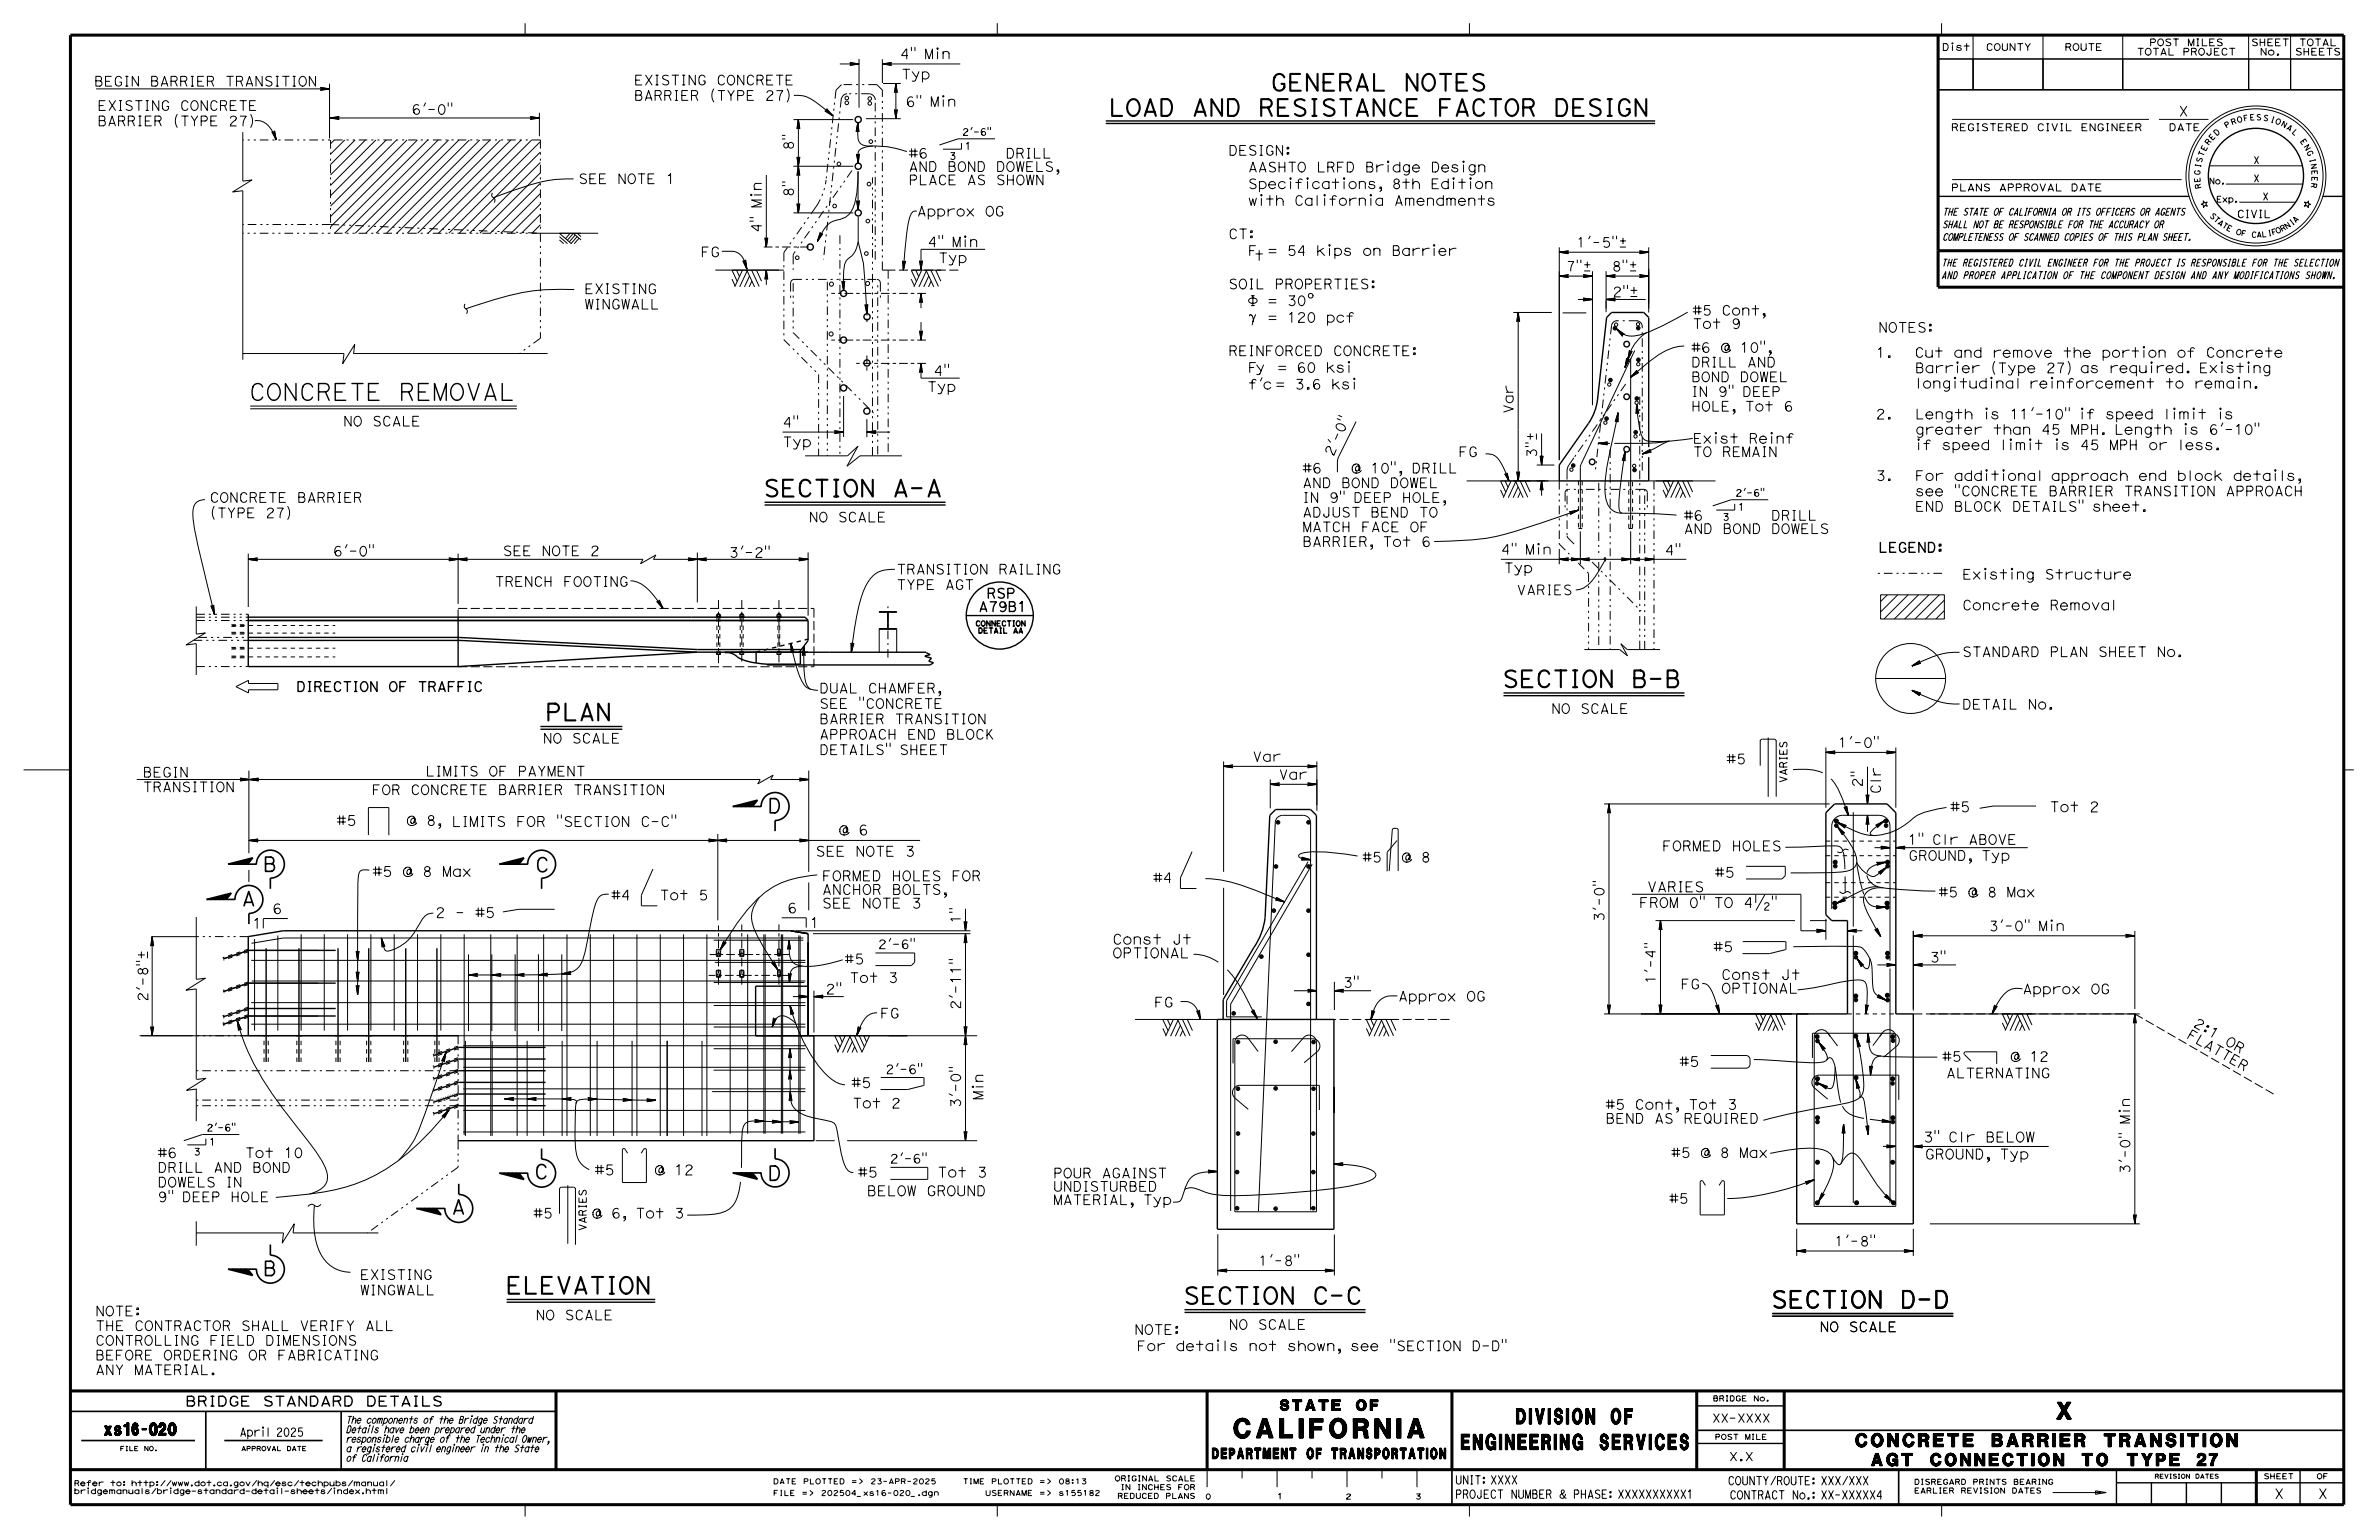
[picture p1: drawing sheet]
<svg xmlns="http://www.w3.org/2000/svg" width="432mm" height="279mm" viewBox="0 0 432 279" stroke-linecap="round" stroke-linejoin="round" font-family="sans-serif">
<defs><g id="words">
<text font-size="3.5" x="224" y="260.9">CALIFORNIA</text>
<g font-size="3">
<text x="230.6" y="16.5">GENERAL NOTES</text>
<text x="201.2" y="21">LOAD AND RESISTANCE FACTOR DESIGN</text>
<text x="45.2" y="72.6">CONCRETE REMOVAL</text>
<text x="138.6" y="90.1">SECTION A-A</text>
<text x="272.7" y="124.7">SECTION B-B</text>
<text x="99" y="130.7">PLAN</text>
<text x="91.8" y="234.7">ELEVATION</text>
<text x="214.8" y="236.6">SECTION C-C</text>
<text x="321.5" y="237.3">SECTION D-D</text>
<text x="373.3" y="257.5">X</text>
</g>
<g font-size="2.8">
<text x="265.2" y="263">ENGINEERING SERVICES</text>
<text x="275.2" y="258.3">DIVISION OF</text>
</g>
<g font-size="2.6">
<text x="139.3" y="147.5">D</text>
<text x="47.7" y="158.1">B</text>
<text x="97.1" y="158.2">C</text>
<text x="43.8" y="164.3">A</text>
<text x="97" y="213.9">C</text>
<text x="139.3" y="214.1">D</text>
<text x="81.9" y="220.3">A</text>
<text x="47.7" y="231.4">B</text>
</g>
<text font-size="2.4" x="336.8" y="262.5">CONCRETE BARRIER TRANSITION</text>
<g font-size="2.2">
<text x="18.9" y="260.4">xs16-020</text>
<text x="339.7" y="265.9">AGT CONNECTION TO TYPE 27</text>
</g>
<g font-size="1.9">
<text x="232.3" y="255.9">STATE OF</text>
<text x="220" y="264.7">DEPARTMENT OF TRANSPORTATION</text>
</g>
<g font-size="1.8">
<text x="163.3" y="10.7">4&quot; Min</text>
<text x="17.1" y="15.6">BEGIN BARRIER TRANSITION</text>
<text x="115.1" y="15.4">EXISTING CONCRETE</text>
<text x="163.6" y="14.3">Typ</text>
<text x="17.7" y="22.8">BARRIER (TYPE 27)</text>
<text x="17.7" y="20">EXISTING CONCRETE</text>
<text x="74.7" y="20.7">6'-0&quot;</text>
<text x="115.1" y="18.2">BARRIER (TYPE 27)</text>
<text x="164.4" y="19.3">6&quot; Min</text>
<text x="395.4" y="21.1">X</text>
<text x="144" y="27.3" transform="rotate(-90 144 27.3)">8&quot;</text>
<text x="164.9" y="28.7">#6</text>
<text x="178.7" y="28.7">DRILL</text>
<text x="223" y="28.2">DESIGN:</text>
<text x="105" y="33.3">SEE NOTE 1</text>
<text x="144" y="35.8" transform="rotate(-90 144 35.8)">8&quot;</text>
<text x="164.9" y="33.5">PLACE AS SHOWN</text>
<text x="164.9" y="31.1">AND BOND DOWELS,</text>
<text x="166.4" y="39.2">Approx OG</text>
<text x="127.2" y="46.6">FG</text>
<text x="138.2" y="42.2" transform="rotate(-90 138.2 42.2)">4&quot; Min</text>
<text x="168.4" y="44.8">4&quot; Min</text>
<text x="170.3" y="47.7">Typ</text>
<text x="223" y="43.3">CT:</text>
<text x="286.1" y="44.9">1'-5&quot;È</text>
<text x="106.1" y="53.3">EXISTING</text>
<text x="223" y="52.4">SOIL PROPERTIES:</text>
<text x="284.2" y="49.2">7&quot;È</text>
<text x="292.5" y="49.2">8&quot;È</text>
<text x="292.7" y="53.8">2&quot;±</text>
<text x="106.1" y="56.1">WINGWALL</text>
<text x="307.2" y="59.6">Tot 9</text>
<text x="307.2" y="57.2">#5 Cont,</text>
<text x="223" y="64.5">REINFORCED CONCRETE:</text>
<text x="307" y="63.9">#6 @ 10&quot;,</text>
<text x="340.5" y="64.8">1.</text>
<text x="340.9" y="60.3">NOTES:</text>
<text x="346.8" y="64.8">Cut and remove the portion of Concrete</text>
<text x="168.3" y="71">Typ</text>
<text x="227.9" y="67.6">y</text>
<text x="229.2" y="70.6">c</text>
<text x="307" y="71.9">IN 9&quot; DEEP</text>
<text x="307" y="69.3">BOND DOWEL</text>
<text x="307" y="66.6">DRILL AND</text>
<text x="347.6" y="70.4">longitudinal reinforcement to remain.</text>
<text x="347.6" y="67.6">Barrier (Type 27) as required. Existing</text>
<text x="62.3" y="77.3">NO SCALE</text>
<text x="307" y="74.6">HOLE, Tot 6</text>
<text x="340.5" y="76">2.</text>
<text x="347.6" y="76">Length is 11'-10&quot; if speed limit is</text>
<text x="142" y="81.1">Typ</text>
<text x="241.9" y="82.9" transform="rotate(-66 241.9 82.9)">2 ' - 0 &quot;</text>
<text x="264.7" y="82.9">FG</text>
<text x="278.9" y="83.1" transform="rotate(-90 278.9 83.1)">3&quot;È</text>
<text x="307.3" y="82.8">TO REMAIN</text>
<text x="307.3" y="80.4">Exist Reinf</text>
<text x="347.6" y="81.6">if speed limit is 45 MPH or less.</text>
<text x="347.6" y="78.8">greater than 45 MPH. Length is 6'-10&quot;</text>
<text x="236.4" y="88.5">AND BOND DOWEL</text>
<text x="236.4" y="85.8">#6</text>
<text x="242.7" y="85.8">@ 10&quot;, DRILL</text>
<text x="340.5" y="87.2">3.</text>
<text x="341.3" y="87.6">see &quot;CONCRETE BARRIER TRANSITION APPROACH</text>
<text x="347.6" y="87.2">For additional approach end block details,</text>
<text x="38.1" y="93.9">(TYPE 27)</text>
<text x="38.1" y="91.1">CONCRETE BARRIER</text>
<text x="146.8" y="94.7">NO SCALE</text>
<text x="236.4" y="93.8">ADJUST BEND TO</text>
<text x="236.4" y="91.2">IN 9&quot; DEEP HOLE,</text>
<text x="305.6" y="94.4">#6</text>
<text x="317.6" y="94.4">DRILL</text>
<text x="60.4" y="100.9">6'-0&quot;</text>
<text x="91.2" y="100.8">SEE NOTE 2</text>
<text x="132.3" y="101.1">3'-2&quot;</text>
<text x="236.4" y="99.2">BARRIER, Tot 6</text>
<text x="236.4" y="96.5">MATCH FACE OF</text>
<text x="305.6" y="96.8">AND BOND DOWELS</text>
<text x="340.9" y="100.2">LEGEND:</text>
<text x="89.8" y="106.4">TRENCH FOOTING</text>
<text x="162.7" y="107">TYPE AGT</text>
<text x="162.7" y="104.2">TRANSITION RAILING</text>
<text x="273" y="103.9">Typ</text>
<text x="356.2" y="105.1">Existing Structure</text>
<text x="177.6" y="110.9">A79B1</text>
<text x="179.1" y="108.5">RSP</text>
<text x="356.2" y="110.7">Concrete Removal</text>
<text x="356.2" y="119.1">STANDARD PLAN SHEET No.</text>
<text x="53.8" y="125.5">DIRECTION OF TRAFFIC</text>
<text x="148.7" y="125.7">DUAL CHAMFER,</text>
<text x="148.7" y="131.3">BARRIER TRANSITION</text>
<text x="148.7" y="128.5">SEE &quot;CONCRETE</text>
<text x="281.6" y="129.4">NO SCALE</text>
<text x="356.1" y="128.7">DETAIL No.</text>
<text x="98.5" y="134.8">NO SCALE</text>
<text x="148.7" y="136.9">DETAILS&quot; SHEET</text>
<text x="148.7" y="134.1">APPROACH END BLOCK</text>
<text x="333.6" y="135.6">1'-0&quot;</text>
<text x="25.9" y="143.7">TRANSITION</text>
<text x="25.9" y="141">BEGIN</text>
<text x="77.2" y="140.8">LIMITS OF PAYMENT</text>
<text x="232.1" y="141.4">Var</text>
<text x="313.4" y="138.6">#5</text>
<text x="338" y="142.8" transform="rotate(-90 338 142.8)">2&quot;</text>
<text x="61.1" y="149.8">#5</text>
<text x="67.5" y="144.2">FOR CONCRETE BARRIER TRANSITION</text>
<text x="71.8" y="149.8">@ 8, LIMITS FOR &quot;SECTION C-C&quot;</text>
<text x="341.3" y="144" transform="rotate(-90 341.3 144)">Clr</text>
<text x="354" y="147.3">#5</text>
<text x="369.8" y="147.3">Tot</text>
<text x="378.4" y="147.3">2</text>
<text x="148" y="155.4">SEE NOTE 3</text>
<text x="152.2" y="151.5">@ 6</text>
<text x="301.7" y="154.4">FORMED HOLES</text>
<text x="346.3" y="153.2">1&quot; Clr ABOVE</text>
<text x="67.6" y="159">#5 @ 8 Max</text>
<text x="149.2" y="159.8">FORMED HOLES FOR</text>
<text x="209.3" y="160.1">#4</text>
<text x="247.3" y="156.4">#5</text>
<text x="253.1" y="156.4">@ 8</text>
<text x="299" y="161.8">VARIES</text>
<text x="311.2" y="159.2">#5</text>
<text x="346.4" y="156.1">GROUND, Typ</text>
<text x="49.4" y="165.8">6</text>
<text x="79" y="166.5">2 - #5</text>
<text x="110.9" y="163.3">#4</text>
<text x="118.9" y="163.3">Tot 5</text>
<text x="142.9" y="165.6">6</text>
<text x="149.2" y="164.8">SEE NOTE 3</text>
<text x="149.2" y="162.3">ANCHOR BOLTS,</text>
<text x="174.3" y="167.6" transform="rotate(-90 174.3 167.6)">1&quot;</text>
<text x="291.1" y="167.3" transform="rotate(-90 291.1 167.3)">3'-0&quot;</text>
<text x="297.5" y="164.7">FROM 0&quot; TO 4½&quot;</text>
<text x="351.9" y="162.7">#5 @ 8 Max</text>
<text x="45.8" y="168.4">1</text>
<text x="147" y="168.3">1</text>
<text x="201.9" y="173.8">OPTIONAL</text>
<text x="201.9" y="171.3">Const Jt</text>
<text x="311" y="172.7">#5</text>
<text x="361" y="168.9">3'-0&quot; Min</text>
<text x="154.2" y="178.3">Tot 3</text>
<text x="243.8" y="179.1">3&quot;</text>
<text x="300.5" y="178.5" transform="rotate(-90 300.5 178.5)">1'-4&quot;</text>
<text x="305" y="179.4">FG</text>
<text x="312.4" y="177.7">Const Jt</text>
<text x="350.3" y="174.6">3&quot;</text>
<text x="26.8" y="181.7" transform="rotate(-90 26.8 181.7)">2'-8&quot;±</text>
<text x="149.9" y="180.3">2&quot;</text>
<text x="159.8" y="184.7">FG</text>
<text x="174.3" y="183.2" transform="rotate(-90 174.3 183.2)">2'-11&quot;</text>
<text x="209.5" y="182.7">FG</text>
<text x="253.8" y="181.6">Approx OG</text>
<text x="312.4" y="180.2">OPTIONAL</text>
<text x="367.1" y="180.3">Approx OG</text>
<text x="396.8" y="188.2" transform="rotate(30 396.8 188.2)">F L A T T E R</text>
<text x="398" y="186.1" transform="rotate(30 398 186.1)">2 : 1</text>
<text x="403.7" y="189.5" transform="rotate(30 403.7 189.5)">O R</text>
<text x="154.5" y="197.3">#5</text>
<text x="304.8" y="193.5">#5</text>
<text x="352.5" y="192.6">#5</text>
<text x="353.2" y="195.6">ALTERNATING</text>
<text x="362.4" y="192.6">@ 12</text>
<text x="154.7" y="201">Tot 2</text>
<text x="174.3" y="201" transform="rotate(-90 174.3 201)">3'-0&quot;</text>
<text x="178.4" y="199.6" transform="rotate(-90 178.4 199.6)">Min</text>
<text x="291.4" y="201.3">#5 Cont, Tot 3</text>
<text x="291.4" y="203.8">BEND AS REQUIRED</text>
<text x="349.1" y="207.2">3&quot; Clr BELOW</text>
<text x="28.6" y="215.4">DOWELS IN</text>
<text x="28.6" y="212.7">DRILL AND BOND</text>
<text x="28.6" y="210">#6</text>
<text x="42.1" y="210">Tot 10</text>
<text x="107.9" y="213.2">#5</text>
<text x="116.6" y="213.2">@ 12</text>
<text x="155.7" y="213.6">#5</text>
<text x="168.3" y="213.6">Tot 3</text>
<text x="191.2" y="213.7">POUR AGAINST</text>
<text x="303.3" y="210">#5 @ 8 Max</text>
<text x="349.4" y="210.3">GROUND, Typ</text>
<text x="386.6" y="213" transform="rotate(-90 386.6 213)">3'-0&quot; Min</text>
<text x="28.6" y="218">9&quot; DEEP HOLE</text>
<text x="96.8" y="221">#5</text>
<text x="105.5" y="221">@ 6, Tot 3</text>
<text x="157.3" y="217">BELOW GROUND</text>
<text x="191.2" y="218.6">MATERIAL, Typ</text>
<text x="191.2" y="216.1">UNDISTURBED</text>
<text x="302.9" y="218.3">#5</text>
<text x="332.9" y="226.1">1'-8&quot;</text>
<text x="65.3" y="232.1">EXISTING</text>
<text x="228.4" y="229.6">1'-8&quot;</text>
<text x="17.3" y="238.7">NOTE:</text>
<text x="65.3" y="234.9">WINGWALL</text>
<text x="97.2" y="239.5">NO SCALE</text>
<text x="17.3" y="244.1">CONTROLLING FIELD DIMENSIONS</text>
<text x="17.3" y="241.4">THE CONTRACTOR SHALL VERIFY ALL</text>
<text x="205.9" y="242.1">NOTE:</text>
<text x="206.3" y="245.1">For details not shown, see &quot;SECTION D-D&quot;</text>
<text x="223" y="241.2">NO SCALE</text>
<text x="330.3" y="241.6">NO SCALE</text>
<text x="17.3" y="249.4">ANY MATERIAL.</text>
<text x="17.3" y="246.7">BEFORE ORDERING OR FABRICATING</text>
<text x="33.6" y="255.1">BRIDGE STANDARD DETAILS</text>
<text x="412.8" y="271.9">X</text>
<text x="420.7" y="271.9">X</text>
</g>
<g font-size="1.6">
<text x="159.4" y="172.1">2'-6&quot;</text>
<text x="160.7" y="194.8">2'-6&quot;</text>
<text x="161.5" y="211">2'-6&quot;</text>
</g>
<g font-size="1.5">
<text x="43.5" y="260.6">April 2025</text>
<text x="310.7" y="258">XX-XXXX</text>
<text x="264.1" y="269.3">UNIT: XXXX</text>
<text x="313.6" y="269.4">COUNTY/ROUTE: XXX/XXX</text>
<text x="313.8" y="265">X.X</text>
<text x="264.1" y="271.8">PROJECT NUMBER &amp; PHASE: XXXXXXXXXX1</text>
<text x="313.9" y="272">CONTRACT No.: XX-XXXXX4</text>
</g>
<text font-size="1.4" x="406" y="39.5">CIVIL</text>
<g font-size="1.3">
<text x="354.1" y="23.7">REGISTERED CIVIL ENGINEER</text>
<text x="393.6" y="23.7">DATE</text>
<text x="409" y="29.7">X</text>
<text x="354.1" y="34.7">PLANS APPROVAL DATE</text>
<text x="409" y="33">X</text>
<text x="352.5" y="41.3">SHALL NOT BE RESPONSIBLE FOR THE ACCURACY OR</text>
<text x="352.5" y="39.1">THE STATE OF CALIFORNIA OR ITS OFFICERS OR AGENTS</text>
<text x="410.7" y="36.3">X</text>
<text x="352.5" y="43.6">COMPLETENESS OF SCANNED COPIES OF THIS PLAN SHEET.</text>
<text x="352.4" y="50.6">AND PROPER APPLICATION OF THE COMPONENT DESIGN AND ANY MODIFICATIONS SHOWN.</text>
<text x="352.4" y="48.3">THE REGISTERED CIVIL ENGINEER FOR THE PROJECT IS RESPONSIBLE FOR THE SELECTION</text>
<text x="324.4" y="142" transform="rotate(-90 324.4 142)">VARIES</text>
<text x="106.4" y="223.3" transform="rotate(-90 106.4 223.3)">VARIES</text>
<text x="62.8" y="263.4">a registered civil engineer in the State</text>
<text x="62.8" y="261.7">responsible charge of the Technical Owner,</text>
<text x="62.8" y="260">Details have been prepared under the</text>
<text x="62.8" y="258.2">The components of the Bridge Standard</text>
<text x="62.8" y="265.1">of California</text>
</g>
<g font-size="1.2">
<text x="352.5" y="9.2">Dist</text>
<text x="360.4" y="9.2">COUNTY</text>
<text x="374.7" y="9.2">ROUTE</text>
<text x="387.8" y="10">TOTAL PROJECT</text>
<text x="390.1" y="8.3">POST MILES</text>
<text x="408.6" y="8.3">SHEET</text>
<text x="410.2" y="10">No.</text>
<text x="416.5" y="10">SHEETS</text>
<text x="417.3" y="8.3">TOTAL</text>
<text x="172.3" y="28.9">3</text>
<text x="174.7" y="24.6">2'-6&quot;</text>
<text x="175.1" y="27.1">1</text>
<text x="312.6" y="94.4">3</text>
<text x="315" y="90">2'-6&quot;</text>
<text x="315.4" y="92.6">1</text>
<text x="35.1" y="209.6">3</text>
<text x="37.5" y="205.2">2'-6&quot;</text>
<text x="37.9" y="207.8">1</text>
</g>
<g font-size="1.1">
<text x="400.9" y="33.4">No.</text>
<text x="402.3" y="36.7">Exp.</text>
</g>
<g font-size="1">
<text x="404.1" y="23.3" transform="rotate(-31 404.1 23.3)">P</text>
<text x="405.1" y="22.7" transform="rotate(-20 405.1 22.7)">R</text>
<text x="406.1" y="22.3" transform="rotate(-15 406.1 22.3)">O</text>
<text x="407.3" y="22" transform="rotate(-10 407.3 22)">F</text>
<text x="408.4" y="21.8" transform="rotate(-4 408.4 21.8)">E</text>
<text x="409.5" y="21.8" transform="rotate(1 409.5 21.8)">S</text>
<text x="410.7" y="21.8" transform="rotate(12 410.7 21.8)">S</text>
<text x="412" y="22.1" transform="rotate(17 412 22.1)">I</text>
<text x="412.9" y="22.3" transform="rotate(22 412.9 22.3)">O</text>
<text x="413.9" y="22.8" transform="rotate(28 413.9 22.8)">N</text>
<text x="414.9" y="23.3" transform="rotate(33 414.9 23.3)">A</text>
<text x="399.6" y="29.6" transform="rotate(-74 399.6 29.6)">S</text>
<text x="399.9" y="28.5" transform="rotate(-69 399.9 28.5)">T</text>
<text x="400.3" y="27.5" transform="rotate(-63 400.3 27.5)">E</text>
<text x="400.9" y="26.4" transform="rotate(-53 400.9 26.4)">R</text>
<text x="401.5" y="25.5" transform="rotate(-47 401.5 25.5)">E</text>
<text x="402.3" y="24.7" transform="rotate(-42 402.3 24.7)">D</text>
<text x="415.9" y="24" transform="rotate(44 415.9 24)">L</text>
<text x="417.4" y="25.6" transform="rotate(55 417.4 25.6)">E</text>
<text x="418.1" y="26.6" transform="rotate(60 418.1 26.6)">N</text>
<text x="418.6" y="27.6" transform="rotate(65 418.6 27.6)">G</text>
<text x="419.2" y="28.9" transform="rotate(76 419.2 28.9)">I</text>
<text x="419.4" y="29.8" transform="rotate(81 419.4 29.8)">N</text>
<text x="399.3" y="31.8" transform="rotate(-85 399.3 31.8)">G</text>
<text x="399.4" y="33.1" transform="rotate(-96 399.4 33.1)">E</text>
<text x="399.4" y="30.5" transform="rotate(-79 399.4 30.5)">I</text>
<text x="399.6" y="34.2" transform="rotate(-101 399.6 34.2)">R</text>
<text x="419.5" y="33.1" transform="rotate(98 419.5 33.1)">R</text>
<text x="419.6" y="30.9" transform="rotate(87 419.6 30.9)">E</text>
<text x="419.6" y="32" transform="rotate(92 419.6 32)">E</text>
<text x="401" y="39.2" transform="rotate(46 401 39.2)">S</text>
<text x="401.7" y="39.9" transform="rotate(41 401.7 39.9)">T</text>
<text x="402.4" y="40.6" transform="rotate(37 402.4 40.6)">A</text>
<text x="403.2" y="41.1" transform="rotate(32 403.2 41.1)">T</text>
<text x="404" y="41.7" transform="rotate(27 404 41.7)">E</text>
<text x="415" y="41.6" transform="rotate(-34 415 41.6)">N</text>
<text x="416" y="40.9" transform="rotate(-38 416 40.9)">I</text>
<text x="416.6" y="40.5" transform="rotate(-43 416.6 40.5)">A</text>
<text x="405.7" y="42.4" transform="rotate(18 405.7 42.4)">O</text>
<text x="406.7" y="42.7" transform="rotate(13 406.7 42.7)">F</text>
<text x="408.6" y="43" transform="rotate(4 408.6 43)">C</text>
<text x="409.6" y="43.1" transform="rotate(-1 409.6 43.1)">A</text>
<text x="410.5" y="43" transform="rotate(-6 410.5 43)">L</text>
<text x="411.7" y="42.9" transform="rotate(-10 411.7 42.9)">I</text>
<text x="412.4" y="42.7" transform="rotate(-15 412.4 42.7)">F</text>
<text x="413.3" y="42.4" transform="rotate(-24 413.3 42.4)">O</text>
<text x="414.2" y="42.1" transform="rotate(-29 414.2 42.1)">R</text>
<text x="310.9" y="254.2">BRIDGE No.</text>
<text x="311.2" y="261.2">POST MILE</text>
<text x="13.4" y="269.6">Refer to: http://www.dot.ca.gov/hq/esc/techpubs/manual/</text>
<text x="140.3" y="269.2">DATE PLOTTED =&gt;</text>
<text x="158" y="269.2">23-APR-2025</text>
<text x="174.7" y="269.2">TIME PLOTTED =&gt;</text>
<text x="192.1" y="269.2">08:13</text>
<text x="202.3" y="268.7">ORIGINAL SCALE</text>
<text x="347.4" y="269.3">DISREGARD PRINTS BEARING</text>
<text x="410.8" y="268.3">SHEET</text>
<text x="420.5" y="268.3">OF</text>
<text x="13.4" y="271">bridgemanuals/bridge-standard-detail-sheets/index.html</text>
<text x="140.3" y="271.3">FILE =&gt;</text>
<text x="149" y="271.3">202504_xs16-020_.dgn</text>
<text x="178.8" y="271.3">USERNAME =&gt;</text>
<text x="192.1" y="271.3">s155182</text>
<text x="202.8" y="271.9">REDUCED PLANS</text>
<text x="203.4" y="270.3">IN INCHES FOR</text>
<text x="218.8" y="272">0</text>
<text x="231.8" y="271.9">1</text>
<text x="244.2" y="272">2</text>
<text x="256.9" y="272">3</text>
<text x="347.4" y="270.9">EARLIER REVISION DATES</text>
</g>
<g font-size=".9">
<text x="177" y="113.6">CONNECTION</text>
<text x="177.5" y="114.9">DETAIL AA</text>
</g>
<g font-size=".8">
<text x="21.8" y="263.2">FILE NO.</text>
<text x="43.8" y="263.2">APPROVAL DATE</text>
<text x="391.1" y="268.2">REVISION DATES</text>
</g>
</g></defs>
<path d="M12.8 6.4h412.6v266.6h-412.6zM12.8 252.4h412.6M100.9 252.4v14.2M219.1 252.4v14.2M263.5 252.4v14.2M308 252.4v14.2M323.8 252.4v14.2M12.8 266.6h412.6M409.5 266.7v6.3" fill="none" stroke="#000" stroke-width=".55"/>
<g fill="none" stroke="#000" stroke-width=".3">
<path d="M45 156.8l.9-1.2-4.5 1.2h5.1M45.1 156.6l-.8 .2M45.3 156.3l-1.7 .5M45.5 156.1l-2.6 .7M45.7 155.9l-3.6 .9M46.5 156.8a2.54 2.54 0 0 1 2.6-2.6 2.54 2.54 0 0 1 2.5 2.6 2.54 2.54 0 0 1-2.5 2.5v2M136.6 146.3l.9-1.1-4.5 1.1h5.1a2.54 2.54 0 0 1 2.6-2.5 2.54 2.54 0 0 1 2.5 2.5 2.54 2.54 0 0 1-2.5 2.6v1.9M136.7 146.1l-.8 .2M136.9 145.9l-1.7 .4M137.1 145.7l-2.6 .6M137.3 145.4l-3.6 .9M41.1 163.2l.9-1.2-4.5 1.2h5.1a2.54 2.54 0 0 1 2.6-2.6 2.54 2.54 0 0 1 2.5 2.6 2.54 2.54 0 0 1-2.5 2.5v2"/>
<path d="M41.2 163l-.8 .2M41.4 162.8l-1.7 .4M41.6 162.5l-2.6 .7M41.8 162.3l-3.6 .9M76.3 219.2l3.6 1M77.1 219.2l2.6 .7M77.8 219.2l1.7 .5M78.5 219.2l.8 .2M83.3 214.8v1.9a2.54 2.54 0 0 1 2.5 2.5 2.54 2.54 0 0 1-2.5 2.6 2.54 2.54 0 0 1-2.6-2.6h-5.1l4.5 1.2-1-1.2M91.4 212.8l3.5 1M92.1 212.8l2.6 .7M92.8 212.8l1.7 .5"/>
<path d="M93.6 212.8l.7 .2M94.2 212.8l.9 1.2-4.5-1.2h5.2M98.3 208.4v1.9a2.54 2.54 0 0 1 2.5 2.5 2.54 2.54 0 0 1-2.5 2.6 2.54 2.54 0 0 1-2.5-2.6M133.7 212.8l3.6 .9M134.5 212.8l2.6 .7M135.2 212.8l1.7 .4M135.9 212.8l.8 .2M140.7 208.3v2a2.54 2.54 0 0 1 2.5 2.5 2.54 2.54 0 0 1-2.5 2.5 2.54 2.54 0 0 1-2.6-2.5h-5.1l4.5 1.1-.9-1.1M42.1 230.3l3.6 .9M42.9 230.3l2.6 .6M43.6 230.3l1.7 .4M44.3 230.3l.8 .2"/>
<path d="M45 230.3l.9 1.1-4.5-1.1h5.1M49.1 225.8v1.9a2.54 2.54 0 0 1 2.5 2.6 2.54 2.54 0 0 1-2.5 2.5 2.54 2.54 0 0 1-2.6-2.5M12.8 256.1h88.1M37.4 256.1v10.5M61.9 256.1v10.5M308 259.5h117.4M14.7 261.4h20.7M40.7 261.4h17.9M263.5 266.6v6.4M344.6 266.6v6.4"/>
</g>
<g fill="none" stroke="#000" stroke-width=".25">
<path d="M138.8 91.1h32.8M138.8 91.6h32.8M98.1 131.8h14.9M98.1 132.3h14.9M272.9 125.7h32.8M272.9 126.2h32.8M297.8 184h15.9M92 235.8h26.9M92 236.3h26.9M215 237.6h32.9M215 238.1h32.9M321.7 238.3h32.8"/>
<path d="M321.7 238.8h32.8M308 255.1h15.8M308 261.9h15.8M384.1 266.6v6.4M384.1 269h41.3M390.5 269v4M396.8 269v4M403.2 269v4M417.5 266.6v6.4"/>
</g>
<g fill="none" stroke="#000" stroke-width=".18">
<path d="M17.5 16.1h42.3M58.2 15.9l1.6 .2M58.2 16l-.1-.2 1.7 .3M58.2 16v.3M58.2 16l1.6 .1M58.3 16.1h1.5M59.8 16.1l-1.5 .1M59.8 16.1l-1.6 .2M59.8 15.2v9.9M59.8 16.1l-1.7 .3 .1-.1M95.3 4.2v2.2M144.1 17.3h.6a5.7 5.7 0 0 1 4 1.7l2.4 2"/>
<path d="M150 20l1.2 1M150 19.9l1.2 1.1M150.1 19.8l1.1 1.2M152.4 11.6h3.5M154.3 11.4l1.6 .2M154.3 11.5l1.6 .1M154.3 11.5v-.2l1.6 .3M154.3 11.5v.2M154.4 11.5l1.5 .1M155.9 10.7v8.8M155.9 11.6l-1.6 .3v-.2M155.9 11.6l-1.6 .2"/>
<path d="M155.9 11.6l-1.5 .1M155.9 11.6l-1.6 .1M160.2 11.6h14.1M160.2 10.8v4.3M160.2 11.6l1.5 .1M160.2 11.6l1.6 .3-.1-.2M160.2 11.6l1.6 .2M160.3 15.1h3.2M161.7 11.5l-1.5 .1M161.7 11.5v.2M161.7 11.5l.1-.2-1.6 .3M161.8 11.4l-1.6 .2"/>
<path d="M162.4 19.9l.2 1.6M162.5 19.9h.2M162.5 16.7h.2M162.5 19.9l.1 1.6M162.5 19.9h-.2l.3 1.6M162.5 20l.1 1.5M162.6 15.1l.2 1.7M162.6 15.1l-.1 1.6M162.6 15.1l.3 1.7-.2-.1M162.6 15.1v6.4M162.6 15.1l.1 1.6M162.6 15.1l-.3 1.7 .2-.1"/>
<path d="M162.6 15.1l-.2 1.7M162.7 20l-.1 1.5M162.7 19.9l-.1 1.6M162.7 19.9h.2l-.3 1.6M162.8 19.9l-.2 1.6M181 4.2v2.2M266.7 4.2v2.2M59.9 21.4l1.7 .3-.1-.2M59.9 21.4l1.6 .2M59.9 21.4h38M59.9 21.4l1.7-.3-.2 .3 .1 .1M59.9 21.4l1.6 .1"/>
<path d="M59.9 21.4l1.5 .1M61.4 21.3l-1.5 .1M61.5 21.3l-1.6 .1M61.5 21.2l-1.6 .2M89.4 35a.74 .74 0 0 0 .4 1.1l-.1 .7M96.3 21.2l1.6 .2M96.3 21.3l1.6 .1M96.4 21.3l1.5 .1M97.9 21.4l-1.5 .1M97.9 21.4l-1.6 .1M97.9 21.4l-1.7-.3 .2 .3-.1 .1M97.9 21.4l-1.7 .3 .1-.2"/>
<path d="M97.9 21.4l-1.6 .2M97.9 20.5v4.2M104.1 32.5a25.3 25.3 0 0 0-10.6 1.9l-4 1.5M139.1 31.7v13.1M149.8 20.1l1.4 .9M149.9 20.1l1.3 .9M150 20l-.3 .1 1.5 .9M150 20l.1-.3 1.1 1.3M155.5 28l.3 1.6M155.6 28l.2 1.6M155.7 28.1l.1 1.5M155.7 23.8h-.2"/>
<path d="M155.7 22.3v1.5M155.7 22.3l-.3 1.6 .1-.1M155.7 22.3l.1 1.5M155.7 22.3l-.3 1.6M155.7 22.3v1.7a1.96 1.96 0 0 0 2 2.5 17.1 17.1 0 0 1 6.9 1M155.7 22.3l.2 1.6-.2-.1M155.7 22.3l-.2 1.5M155.7 22.3l-.1 1.5M155.7 22.3l.2 1.6M155.7 28.1l-.3-.2 .4 1.7M155.7 38.1v-7a16.3 16.3 0 0 1-1.1 7.1 3.4 3.4 0 0 1-2.7 1.7 3.7 3.7 0 0 0-2.6 2.2l-.9 1.7M155.8 28.1v1.5"/>
<path d="M155.9 28l-.1 1.6M155.9 28l.1-.1-.2 1.7M155.9 28l-.2 .1M157.2 21.5h6.3M158.4 26.5l-1.7 .3a1.21 1.21 0 0 0-1 1.3l.1 1.5M84.4 55.1a.75 .75 0 0 0 .4 1.2l-.1 .6M104.2 52.5a39.2 39.2 0 0 0-15.7 2.2l-4 1.3M131 45.6h.8a2.82 2.82 0 0 1 2.8 .9l.5 .9 .5 1.4M134.9 47.3l.7 1.5M135 47.3l.6 1.5M135.1 47.4l.5 1.4M135.1 47.4l-.3-.1 .8 1.5"/>
<path d="M135.1 47.4l.3-.3 .2 1.7M135.2 47.3l.4 1.5M135.3 47.2l.3 1.6M138.9 43.2l.2 1.6M138.9 43.2l-.1-.1 .3 1.7M138.9 50.6h.3M138.9 43.2h.3M139 43.3l.1 1.5M139.1 49l.1 1.5M139.1 49l-.3 1.7 .1-.1M139.1 49l.1 1.6M139.1 49l-.2 1.6"/>
<path d="M139.1 49v2.7M139.1 49l.3 1.7-.2-.1M139.1 49l-.1 1.5M139.1 49l.2 1.6M139.2 43.3l-.1 1.5M139.2 43.2l.2-.1-.3 1.7M139.2 43.2l-.1 1.6M139.3 43.2l-.2 1.6M148.9 42.2l-.5 1.6M148.9 42.3l.1 .1M148.9 42.3v-.1l-.5 1.6M148.9 42.3l-.5 1.5"/>
<path d="M149 42.4l-.6 1.4M149.1 42.4l-.7 1.4M149.2 42.4l-.8 1.4M149.2 42.4h.1l-.9 1.4M149.2 42.4h-.2M149.3 42.4l-.9 1.4M152.9 51.1l.2 1.6M153 51.1l.1 1.6M153.1 51.2v1.5M153.1 51.2l-.3-.2 .3 1.7M153.1 52.7v-3.5a2.9 2.9 0 0 1 1.6-2.9 4.4 4.4 0 0 0 1.1-2.5l.9 4.3 .6 8.8M153.1 51.1v1.6"/>
<path d="M153.2 51.1l-.1 1.6M153.2 51.1l.1-.1-.2 1.7M153.2 51.1l-.1 .1M153.3 51l-.2 1.7M167 47.3l.2 1.7M167 54.8h.3M167 47.4l-.1-.1 .3 1.7M167 47.4h.3M167 47.4l.2 1.6M167.1 47.4l.1 1.6M167.2 53.2v2.7M167.2 58.4v3.3"/>
<path d="M167.2 53.2l.2 1.7-.1-.1M167.2 53.2l-.2 1.6M167.2 53.2l-.1 1.6M167.2 53.2l.2 1.7M167.2 53.2v1.6M167.2 53.2l-.3 1.7 .1-.1M167.2 53.2l.1 1.6M167.2 53.2l-.2 1.7M167.2 47.4v1.6M167.3 47.4l.1-.1-.2 1.7M167.3 47.4l-.1 1.6M167.4 47.3l-.2 1.7"/>
<path d="M178.8 45.2h-11.6v3.8M274.7 56.7h7M275.4 58.3h.3M275.6 56.7v30.6M275.6 56.7l.2 1.7-.1-.1M275.6 56.7l-.2 1.6M275.6 56.7l-.1 1.5M275.6 56.7l.2 1.6M275.6 56.7v1.5M275.6 56.7l-.3 1.7 .1-.1M275.6 56.7l.1 1.6M283 50.1h6"/>
<path d="M283 45.8h16.3M283 45.8l1.6 .2M283 50.1l1.6 .2M283 45.8l1.7 .2-.1-.1M283 50.1l1.7 .3-.1-.2M283 44.9v38.6M283 45.8h1.6M283 45.8l1.6 .1M283 50.1l1.6 .1M283.6 56.8h4.3M284.6 45.7l-1.6 .1M284.6 50l-1.6 .1"/>
<path d="M284.6 45.6l-1.6 .2M284.6 45.6l.1-.1-1.7 .3M284.6 50l.1-.2-1.7 .3M284.6 45.6v.3M284.6 50v.2M284.6 49.9l-1.6 .2M286.4 54.3h2.6M287.4 54.1l1.6 .2M287.4 49.9l1.6 .2M287.5 50v.2M287.5 50l-.1-.2 1.6 .3M287.5 54.2l-.1-.1 1.6 .2"/>
<path d="M287.5 54.2l1.5 .1M287.5 50l1.5 .1M287.5 54.2v.3M287.5 54.3h1.5M289 50.1l-1.5 .1M289 49.2v24.3M289 50.1l-1.6 .2M289 50.1l-1.6 .3 .1-.2M289 54.3l-1.5 .2M289 54.3l-1.5 .1M289 54.3l-1.6 .2M289 54.3l-1.6 .3 .1-.1"/>
<path d="M291.5 49.2v7.4M291.5 50.1l1.6 .1M291.5 50.1l1.7 .3-.1-.2M291.5 54.3l1.7 .3-.1-.1M291.5 54.3l1.6 .2M291.5 50.1h7.8M291.5 50.1l1.6 .2M291.5 54.3l1.6 .1M291.5 54.3h7.2M293 54.3l.1 .2M293.1 54.3h-1.6M293.1 50l-1.6 .1"/>
<path d="M293.1 54.2l-1.6 .1M293.1 49.9l-1.6 .2M293.1 49.9l.1-.1-1.7 .3M293.1 49.9v.3M293.1 54.1l-1.6 .2M293.2 54.1l-1.7 .2M293.4 59.7l1.1 1.1M293.4 59.7l1.1 1.3v-.1M293.4 59.7l1.3 1M293.4 59.7l1.2 1M293.4 59.7l1.1 1.2M293.4 59.7l1.1 1"/>
<path d="M293.4 59.7l1.4 .9M293.4 59.7l1.4 .9-.1 .1M297.6 45.6l1.7 .2M297.6 49.9l1.7 .2M297.7 45.6v.3M297.7 45.6l1.6 .2M297.7 45.6l-.1-.1 1.7 .3M297.7 49.9l1.6 .2M297.7 45.7l1.6 .1M297.7 50l1.6 .1M299.3 44.9v11.8M299.3 45.8l-1.7 .2"/>
<path d="M299.3 45.8l-1.6 .1M299.3 45.8l-1.7 .2 .1-.1M299.3 50.1l-1.7 .2M299.3 50.1l-1.6 .1M299.3 50.1l-1.7 .3 .1-.2M299.3 50.1l-1.7-.3 .1 .3v.1M299.3 45.8h-1.6M306.3 56.6a33.7 33.7 0 0 1-9.3 4.3 3.6 3.6 0 0 1-3.6-1.2M45.4 73.7h48.4M45.4 74.2h48.4M167 60.1l.2 1.6M167 67.5h.3"/>
<path d="M167 60.1l-.1-.1 .3 1.7M167 60.1h.3M167.1 60.2l.1 1.5M167.2 65.9v2.7h7M167.2 65.9l.2 1.7-.1-.1M167.2 65.9l-.2 1.6M167.2 65.9l-.1 1.6M167.2 65.9l.2 1.7M167.2 65.9v1.6M167.2 65.9l-.3 1.7 .1-.1M167.2 65.9l.1 1.6M167.2 65.9l-.2 1.7"/>
<path d="M167.2 60.2v1.5M167.3 60.1l-.1 1.6M167.3 60.1l.1-.1-.2 1.7M167.4 60.1l-.2 1.6M272.9 73.6l1.8 .6-1.8 .6M273.4 71.2h1.3M273.4 71.9h1.3M273.4 70v.6l.4 .6M273.5 71.9a.7 .7 0 0 0 0 1 .7 .7 0 0 0 1 0 .7 .7 0 0 0 0-1M279.8 78.6v5.8M293.5 76.4l.1 .1M293.7 74.9l-.2 1.5"/>
<path d="M293.7 74.9l-.2 1.2a97.6 97.6 0 0 0-2.2 11.5 7.2 7.2 0 0 0 .8 4.3l.5 .7 .8 .4 1.1 .1M293.7 74.9l-.1 1.6M293.7 74.9l-.3 1.5M293.7 74.9l-.4 1.5M293.7 74.9v1.7l-.1-.1M293.7 74.9l-.5 1.6 .3-.1M293.7 74.9l-.5 1.6M294.5 60.7v.2M294.7 60.7h-.2M295.3 65.1l-.4 1.6M295.3 65.1l-.1-.1-.3 1.7M295.3 65.1l.1 .1"/>
<path d="M295.4 65.2l-.5 1.5M295.4 65.2h.4l-.9 1.5M295.5 65.2l-.6 1.5M295.6 65.2l-.7 1.5M295.7 65.2l-.8 1.5M295.8 63.6l-.3 1.6M295.8 63.7l-.3 1.5M295.9 63.7l-.4 1.5M295.9 63.8l-.2-.3-.2 1.7M295.9 63.8l-.4 1.4M296 63.8l-.5 1.4M296.1 63.8l.2-.1-.8 1.5"/>
<path d="M296.1 63.8l-.6 1.4M296.1 63.8h-.2M296.2 63.8l-.7 1.4M297.1 67.2l-1.1 1.2M297.1 67.3v.2M297.1 67.3l-1.1 1.1M297.1 67.3v-.1l-1.1 1.2M297.1 67.4l-1.1 1M297.1 67.5l-1.1 .9M297.1 67.5h.2M297.2 67.5l-1.2 .9M297.3 67.5l.2 .1-1.5 .8"/>
<path d="M297.3 67.5l-1.3 .9M297.4 67.6l-1.4 .8M298.8 60.4a8.2 8.2 0 0 0-3.4 4.8l-.4 1.4M305.7 62.8a12 12 0 0 0-7.3 3.6l-2.4 2M37.2 90.6a2.06 2.06 0 0 0-2.2 2.5 49.3 49.3 0 0 0 1.8 9.6l2.1 8.7M269.6 82.3a2.63 2.63 0 0 1 2.8 1.6l1.5 3.4M273.2 86l.7 1.3M273.3 86l.6 1.3M273.3 86h-.2l.8 1.3M273.3 86h.1M273.4 86l.5 1.3M273.5 85.9l.1-.1 .3 1.5"/>
<path d="M273.5 85.9l.4 1.4M273.5 85.9l-.1 .1M274.5 98.5v.6M274.7 87.3h6.4M275.1 98.5v.6M275.4 85.6l.2 1.7M275.4 85.7h.3M275.4 85.7l-.1-.1 .3 1.7M275.4 85.7l.2 1.6M275.5 85.7l.1 1.6M275.6 85.7v1.6M275.7 85.7l-.1 1.6"/>
<path d="M275.7 85.7l.1-.1-.2 1.7M275.8 85.6l-.2 1.7M278.9 84.4h3.2M279.3 99.3v1.3M279.6 82.7l.2 1.7M279.7 88.8h.2M279.7 82.8l.1 1.6M279.7 82.8l-.2-.1 .3 1.7M279.8 87.3l-.3 1.6 .2-.1M279.8 87.3l.1 1.5M279.8 87.3l.2 1.6M279.8 87.3l-.1 1.5"/>
<path d="M279.8 87.3l.3 1.6-.2-.1M279.8 87.3v2.6M279.8 87.3l-.2 1.6M279.9 82.8l-.1 1.6M279.9 82.8h-.2M279.9 82.8l.2-.1-.3 1.7M280 82.7l-.2 1.7M280.3 99.6a.6 .6 0 0 1 .5-.3 .6 .6 0 0 1 .5 .3v1M280.3 99.3v1.3M283 99.6v2.8M286.8 96.4v6M294.5 93.1l5.3 .1 4.5 .3"/>
<path d="M294.7 83.4l.1 .1M294.7 83.4l-.1 .1M294.9 82l.1 1.7-.2-.2M294.9 82l-1.1 9a2.28 2.28 0 0 0 .5 2l.2 .1M294.9 82l-.5 1.6 .2-.1M294.9 82l-.1 1.5M294.9 82l-.4 1.5M294.9 82l-.3 1.5M294.9 82v1.6M294.9 82l-.2 1.4M296 96.4v6M38.3 109.9l.6 1.5"/>
<path d="M38.4 109.9l.5 1.5M38.4 109.9h-.1l.6 1.5M38.4 109.9l.2 .1M38.5 110l.4 1.4M38.6 110l.3 1.4M38.6 109.9l.3 1.5M38.7 109.9l-.1 .1M38.7 109.9l.1-.1 .1 1.6M38.7 109.9l.2 1.5M38.7 109.8l.2 1.6M45.1 101.5h71.6l-.4 .8 2.7-1.6-.4 .8h28.1M45.1 100.4v9.7"/>
<path d="M45.1 101.5l1.6 .3v-.2M45.1 101.5l1.6 .1M45.1 101.5l1.5 .1M45.1 101.5l1.6 .2M46.6 101.4l-1.5 .1M46.7 101.3v.3M46.7 101.3v-.1l-1.6 .3M46.7 101.3l-1.6 .2M81.5 101.3l3.3 .4M81.6 101.3l-.1-.1 1.6 .3M81.6 101.3v.3M81.6 101.3l3.1 .3"/>
<path d="M81.6 101.4l3.1 .2M83.1 101.5l-1.5 .1M83.1 100.4v9.2M83.1 101.5l1.7 .3-.1-.2M83.1 101.5l-1.6 .2M84.7 101.4l-1.6 .1M84.7 101.3l.1-.1-3.3 .6 .1-.2M84.7 101.3l-1.6 .2M84.7 101.3v.3M84.8 101.3l-1.7 .2M124.9 101.3l3.3 .4M125 101.6l-.1 .2 3.3-.6-.1 .3 .1 .1"/>
<path d="M125 101.3l3.2 .3M125 101.4l3.1 .2M126.6 101.5l-1.6 .1M126.6 100.2v9.1M126.6 101.5l-1.7 .2M128.1 101.4l-1.5 .1M128.2 101.6v.2l-3.3-.6 .2 .3-.1 .1M128.2 101.3l-1.6 .2M145 101.3l1.7 .2M145.1 101.3l-.1-.1 1.7 .3M145.1 101.3v.3M145.1 101.3l1.6 .2"/>
<path d="M145.1 101.4l1.6 .1M146.7 101.5l-1.6 .1M146.7 100.2v11.5M146.7 101.5l-1.7 .3 .1-.2M146.7 101.5l-1.7 .2M154.5 116.7v1.6M154.6 116.7l.1 .1M154.6 116.7l-.2-.1 .1 1.7M154.6 116.7l-.1 1.6M154.6 116.8l-.1 1.5M154.7 116.8l-.2 1.5M154.8 116.8l-.3 1.5"/>
<path d="M154.8 116.8l.2-.1-.5 1.6M154.8 116.8h-.1M154.9 116.7l-.4 1.6M162.4 103.3a5 5 0 0 0-5.5 3.4 35.9 35.9 0 0 0-2.1 9.6l-.3 2M272.4 101.5h33.7M273.8 100h-1.1l.8-1.2h.1v1.8M275.6 106.1l.6 1.8 .5-1.8M277.1 100.6v-1.8l.6 1.8 .6-1.8v1.8M277.3 107.9l.6-1.8 .6 1.8M277.5 107.5h.9M279.1 107h.7l.4 .9M279.8 107a.45 .45 0 0 0 .4-.4 .45 .45 0 0 0-.4-.5h-.7v1.8"/>
<path d="M281 106.1h.4M281 107.9h.4M281.2 106.1v1.8M282.2 107h.7M283 101.5l1.6 .2M283 101.5l1.7 .3-.1-.2M283 101.5l1.6 .1M283 101.5h1.6M283.2 106.1h-1v1.8h1.1M284.6 101.4l-1.6 .1M284.6 101.3l.1-.1-1.7 .3M284.6 101.3l-1.6 .2"/>
<path d="M284.6 101.3v.3M285 106.3a.58 .58 0 0 0-.6-.2 .58 .58 0 0 0-.4 .6l.6 .3a.47 .47 0 0 1 .5 .3 .47 .47 0 0 1-.2 .6h-.5l-.4-.2M285.2 101.3l3.3 .4M285.2 101.3l3.2 .3M285.2 101.3v-.1l3.3 .6-.1-.2M285.2 101.3v.3M285.3 101.4l3.1 .1M286.8 101.5l-1.6 .2M286.8 101.5l-1.6 .1M288.4 101.4l-3.1 .1M288.4 101.3l.1-.1-3.3 .6v-.2M288.4 101.3l-1.6 .2"/>
<path d="M288.4 101.3v.3M288.5 101.3l-1.7 .2M291.4 101.9v-.2a.23 .23 0 0 1-.3-.3 .23 .23 0 0 1 .3-.2 14.8 14.8 0 0 1-3.1 4.9l-.7 .5-.8 .3-.8 .1M294.3 101.3l3.3 .4M294.4 101.3l-.1-.1 3.3 .6v-.2M294.4 101.3l3.2 .3M294.4 101.3v.3M294.4 101.4l3.1 .1M296 101.5l-1.6 .1M296 101.5l-1.7 .2M297.5 101.4l-3.1 .1M297.6 101.3v-.1l-3.3 .6 .1-.2"/>
<path d="M297.6 101.3l-1.6 .2M297.6 101.3v.3M298.6 101.3l1.6 .2M298.6 101.3l-.1-.1 1.7 .3M298.6 101.3v.3M298.7 101.4l1.5 .1M300.2 101.5h-1.5M300.2 101.5l-1.7 .3 .1-.2M300.2 101.5l-1.6 .1M300.2 101.5l-1.6 .2M300.2 100.6v.1M341.3 107.9h11.6v4.4h-11.6z"/>
<path d="M342.6 107.9l-1.3 1.2M344.4 107.9l-3.1 3.1M346.3 107.9l-4.4 4.4M348.2 107.9l-4.4 4.4M350.1 107.9l-4.4 4.4M352 107.9l-4.4 4.4M352.9 110.8l-1.5 1.5M352.9 108.9l-3.4 3.4M4.3 139.7h8.5M42.8 124.6l2.3-1.2v.6h5.3v1.1h-5.3v.6zM45.2 139.8v15M222.1 139h16.9"/>
<path d="M222.1 139l1.7 .3-.1-.1M222.1 139l1.6 .2M222.1 139l1.5 .1M222.1 138.1v20.1M223.6 139h-1.5M223.7 138.9l.1-.1-1.7 .2M223.7 138.9l-1.6 .1M223.7 138.9v.3M223.7 138.8l-1.6 .2M227.6 136.4l.6 1.7 .6-1.7M230.5 137a.7 .7 0 0 0-1 0 .7 .7 0 0 0 0 1 .7 .7 0 0 0 1 0M230.5 136.8v1.3"/>
<path d="M231.2 136.8v1.3M232.4 136.8l-.6 .1-.6 .3M237.4 138.8l1.6 .2M237.4 138.9l1.6 .1M237.4 138.9l-.1-.1 1.7 .2M237.4 138.9v.3M237.5 139h1.5M239 139l-1.5 .1M239 138.1v9M239 139l-1.7 .3 .1-.1M239 139l-1.6 .2M331.4 136.5h12.7"/>
<path d="M331.4 136.5l1.6 .2M331.4 135.6v11M331.4 136.5l1.6 .1M331.4 136.5l1.7 .3-.1-.2M333 136.4l-1.6 .1M333 136.4v.2M333 136.4l.1-.2-1.7 .3M333 136.3l-1.6 .2M339 139.1v6.8M342.5 136.3l1.6 .2M342.5 136.4v.2M342.5 136.4l-.1-.2 1.7 .3"/>
<path d="M342.5 136.4l1.6 .1M342.6 136.4l1.5 .1M344.1 136.5l-1.5 .1M344.1 136.5l-1.6 .1M344.1 135.6v11M344.1 136.5l-1.6 .2M344.1 136.5l-1.7 .3 .1-.2M425.4 139.7h1.8M24.8 141.4h113.2l-.5 .8 2.8-1.6-.4 .8h6.9M43.6 141.2l3.3 .4M43.7 141.3l-.1-.2 3.3 .6-.1-.1M43.7 141.3v.3"/>
<path d="M43.7 141.3l3.1 .3M43.7 141.4l3.1 .1M45.2 152.5l1.6 .3v-.2M45.2 152.5l1.6 .2M45.2 152.5h121.8M45.2 152.5l1.6-.3-.1 .3 .1 .1M45.2 152.5l1.6 .1M45.2 152.5l1.5 .1M46.7 152.4l-1.5 .1M46.8 152.3l-1.6 .2M46.8 141.4l-3.1 .1M46.8 141.3v.3"/>
<path d="M46.8 141.3l.1-.2-3.3 .6 .1-.1M46.8 141.3l-3.1 .3M46.9 141.2l-3.3 .4M128.7 152.3l3.2 .4M128.7 152.3l3.2 .3M128.7 152.6l-.1 .2 3.3-.6-.1 .3 .1 .1M128.7 152.4l3.1 .2M130.3 152.5l-1.6 .2M130.3 151.3v15.7M130.3 152.5l-1.6 .1M131.8 152.4l-1.5 .1M131.9 152.6v.2l-3.3-.6 .2 .3-.1 .1"/>
<path d="M131.9 152.3l-1.6 .2M145.2 141.2l1.6 .2M145.2 152.3l1.6 .2M145.2 141.3l1.6 .1M145.2 141.3l-.1-.2 1.7 .3M145.2 141.3v.3M145.2 152.3l-.1-.1 1.7 .3M145.2 152.3v.3M145.2 141.4h1.6M145.3 152.4l1.5 .1M146.8 141.4l-1.7 .3 .1-.1M146.8 141.4l-1.6 .2"/>
<path d="M146.8 152.5l-1.7 .3 .1-.2M146.8 152.5l-1.6 .2M146.8 152.5l-1.5 .1M146.8 152.5l-1.6 .1M146.8 141.4l-1.6 .1M216.4 154.5l-2.1 4.8v1.9h2.9M218.8 159.4a28.3 28.3 0 0 1 10.8 2.8l3.5 1.4M230.6 142.3l1.6 .3-.1-.2M230.6 142.3l1.6 .2M230.6 141.4v5.2M230.6 142.3h8.4M230.6 142.3l1.5 .1"/>
<path d="M232.1 142.2l-1.5 .1M232.1 142.2v.2M232.1 142.2l.1-.2-1.6 .3M232.2 142.1l-1.6 .2M236.3 155.9l1.6 .1M236.3 155.6l1.6 .4M236.4 155.7l1.5 .3M236.4 155.8l-.2 .3 1.7-.1M236.4 155.8l1.5 .2M236.4 155.8l-.1-.3 1.6 .5M237.4 142.1l1.6 .2M237.4 142.2l1.6 .1"/>
<path d="M237.4 142.2v.2M237.4 142.2l-.1-.2 1.7 .3M237.5 142.2l1.5 .1M237.9 156h-1.7M239 142.3l-1.5 .1M239 142.3l-1.6 .2M239 142.3l-1.7 .3 .1-.2M239 142.3l-1.6 .1M246.4 155.3a30.7 30.7 0 0 0-9.7-.6l-.6 .2-.4 .4a1.48 1.48 0 0 0 1.4 .6l.8 .1M253.6 152.5l-1.8 2.1v3.5M253.8 158v-7.4l-.2-.3h-.6l-.3 .3-.6 7.4M324.1 153.7l8.9-.2a1.31 1.31 0 0 1 1.5 .9"/>
<path d="M334.9 159v2.9M335.5 154.2a.85 .85 0 0 0-1.3 .4l-.7-.1M338.8 144.2l.2 1.7M338.8 149.5h.3M338.8 144.3l.2 1.6M338.9 144.3l.1 1.6M339 147.9v3M339 147.9l.2 1.7-.1-.1M339 147.9l-.2 1.6M339 147.9l-.1 1.6M339 147.9l.2 1.6M339 147.9l-.3 1.7 .1-.1"/>
<path d="M339 147.9v1.6M339 147.9l.1 1.6M339 144.3v1.6M339.1 144.3l-.1 1.6M339.1 144.3l.1-.1-.2 1.7M339.1 144.3l-.1 .1-.3-.2 .3 1.7M339.2 144.2l-.2 1.7M340.2 153.8h2.8M341.4 153.6l1.6 .2M341.5 153.7l-.1-.2 1.6 .3M341.5 153.7v.2M341.5 153.7l1.5 .1"/>
<path d="M343 153.8l-1.5 .1M343 153.8l-1.6 .3 .1-.2M343 153.8l-1.6 .2M344.1 153.8h23.9M344.1 153.8l1.6 .2M344.1 153.8l1.6 .1M344.1 153.8l1.5 .1M344.1 153.8l1.7 .3-.1-.2M345.6 153.7l-1.5 .1M345.7 153.7v.2M345.7 153.7l.1-.2-1.7 .3M345.7 153.7l-1.6 .1"/>
<path d="M345.7 153.6l-1.6 .2M27.5 171.6h.3M27.5 169.9h8.2M27.6 170l-.2 1.6M27.6 170l.1 1.5M27.6 170l-.3 1.6h.2M27.6 170v17.9M27.6 170l.3 1.6h-.1M27.6 170l-.1 1.6M27.6 170l-.1 1.5M27.6 170l.2 1.6M47.8 166.6h4.4"/>
<path d="M141.9 166.5h4.4v1.8M143.2 176.6l.1 1.7M143.2 176.7l-.1-.1 .2 1.7M143.2 176.7l.1 1.6M143.2 176.7l.2 .1M143.2 172.1l-.1 .1M143.2 170.6v1.5M143.2 170.6l.1 1.5M143.2 170.6l-.3 1.6h.2M143.2 170.6l.2 1.6M143.2 170.6l-.2 1.6M143.2 170.6v1a4.1 4.1 0 0 0 .8 3.1 5.6 5.6 0 0 0 3.9 .6l2.3-.4 2.7-.8"/>
<path d="M143.2 170.6l.3 1.7-.3-.2M143.2 170.6l-.1 1.6M143.2 170.6l-.1 1.5M143.3 176.7v1.6M143.4 176.8l-.1 1.5M143.4 176.7l-.1 1.6M143.5 176.7l-.2 1.6M143.5 176.7l.1-.1-.3 1.7M143.5 176.7l-.1 .1M143.6 176.6l-.3 1.7M144.4 168.9h31.7M145.6 175.3a1.89 1.89 0 0 0-2.2 1.5l-.1 1.5"/>
<path d="M146.8 160.1v5.1M147.6 169.4h28.5M153.4 173.6h1.5M153.4 174.3h1.5M153.8 173.1v1.6M154.4 173.1v1.6M156.5 173.1h-.9l-.1 .8a.61 .61 0 0 1 .9 0 .61 .61 0 0 1 0 .9 .61 .61 0 0 1-.9-.1M175 167.2l.2 1.7M175.1 167.3l.1 1.6M175.1 167.3l-.1-.1 .2 1.7M175.1 171h.3M175.2 167.3v1.6"/>
<path d="M175.2 169.4l-.2 1.6M175.2 164.9v4M175.2 169.4v37.6M175.2 169.4l.3 1.6M175.2 169.4v1.5M175.2 169.4l-.1 1.6M175.2 169.4l.3 1.7-.1-.1M175.2 169.4l.1 1.5M175.2 169.4l-.2 1.7 .1-.1M175.2 169.4l.2 1.6M175.3 167.3l-.1 1.6M175.4 167.3l-.2 1.6"/>
<path d="M175.4 167.3h-.3M175.4 167.3l.1-.1-.3 1.7M175.5 167.2l-.3 1.7M216.6 173.1l2.1 .3 1.3 .5 1.1 .7M222.1 161.1v19.4M222.8 175.9a24.2 24.2 0 0 1 4.5 7.3l.9 1.5M231.5 163.3l1.6 .3M231.6 163.2l1.5 .4M231.6 163.2l-.1 .1 1.6 .3M231.7 163.2l1.4 .4M231.7 162.9l1.4 .7M231.7 162.9v.2"/>
<path d="M231.7 162.9v-.1l1.4 .8M231.7 163l1.4 .6M231.7 163.1l-.1 .1M231.7 163.1l1.4 .5M234.9 179.7h4.1M237.4 179.5l1.6 .2M237.4 179.6l1.6 .1M237.4 179.6v-.1l1.6 .2M237.4 179.6v.3M237.5 179.7h1.5M239 179.7l-1.6 .3v-.1M239 179.7l-1.6 .3"/>
<path d="M239 179.7l-1.6 .2M239 179.7l-1.5 .1M242.2 178.1v5.1M242.2 179.7h6.7M242.2 179.7l1.6 .2M242.2 179.7l1.5 .1M242.2 179.7l1.7 .3-.1-.1M242.2 179.7l1.6 .3M243.7 179.7l.1 .2M243.7 179.7h-1.5M243.8 179.6l-1.6 .1M243.8 179.5l-1.6 .2"/>
<path d="M243.9 179.5l-1.7 .2M296.2 162.2h30.7M300.5 167h31.1M301.2 168.6h.3M301.4 167l.1 1.6M301.4 167l-.3 1.7 .1-.1M301.4 167l.2 1.7M301.4 167l-.1 1.6M301.4 167l-.2 1.6M301.4 167l.3 1.7-.2-.1M301.4 167v17M301.4 167l-.2 1.7"/>
<path d="M309 178.5a1.37 1.37 0 0 1 1.4 .8l.7 1.3 1 3.4M316.3 170.8h7.8l.1 1.4-3 .8h-4.9M326.3 179.6l2.9-.4 2.9-.6a20.6 20.6 0 0 1 5.9-.7 1.23 1.23 0 0 1 .9 1.2v1.8l-.2 3.1M326.9 168.9h4.5M329.8 168.7l1.6 .2M329.8 168.7l-.1-.1 1.7 .3M329.8 168.7v.3M329.9 168.8l1.5 .1M331.4 168.9h-1.5M331.4 168.9l-1.6 .1M331.4 166.7v3.8M331.4 168.9l-1.7 .2 .1-.1"/>
<path d="M331.4 168.9l-1.6 .2M333.9 161.8a.85 .85 0 0 0 1.3 0l.7 .3M335.3 168.9h2.7M335.3 168.9l1.6 .1M335.3 168.9h1.6M335.3 168.9l1.7 .2-.1-.1M335.3 168.9l1.6 .2M336.9 168.8l-1.6 .1M336.9 168.7l.1-.1-1.7 .3M336.9 168.7l-1.6 .2M336.9 168.7v.3M340.8 175.1h3.3"/>
<path d="M342.5 174.9l1.6 .2M342.5 174.9l-.1-.1 1.7 .3M342.5 174.9v.3M342.6 175l1.5 .1M344.1 175.1l-1.6 .1M344.1 175.1h-1.5M344.1 175.1l-1.7 .2 .1-.1M344.1 175.1l-1.6 .2M347.3 168.9v14.5M347.3 169.8h40.2M347.3 169.8l1.5 .1M347.3 169.8l1.6 .1"/>
<path d="M347.3 169.8l1.7 .3-.1-.2M347.3 175.1h7.7M347.3 175.1l1.6 .1M347.3 175.1h1.5M347.3 175.1l1.6 .2M347.3 169.8l1.6 .2M347.3 175.1l1.6 .2v-.1M348.8 175l-1.5 .1M348.8 169.7l-1.5 .1M348.9 174.9v-.1l-1.6 .3M348.9 174.9l-1.6 .2M348.9 174.9v.3"/>
<path d="M348.9 169.6l-1.6 .2M348.9 169.6l.1-.1-1.7 .3M348.9 169.6v.3M367.1 179.4a3.4 3.4 0 0 0-3.8 1.5l-1.7 3.1M385.9 169.6l1.6 .2M385.9 169.6v.3M385.9 169.6l-.1-.1 1.7 .3M385.9 169.7l1.6 .1M387.5 168.9v14.2M387.5 169.8l-1.6 .2M387.5 169.8l-1.7 .3 .1-.2M387.5 169.8l-1.6 .1"/>
<path d="M25.6 187.9h9.4M27.4 186.3l.2 1.6M27.5 186.3h-.2l.3 1.6M27.5 186.3l.1 1.6M27.5 186.3h.3M27.5 186.4l.1 1.5M27.7 186.4l-.1 1.5M27.8 186.3l-.2 1.6M27.8 186.3h.1l-.3 1.6M43.1 185.2a45.5 45.5 0 0 0 8.6 16.4l3.6 4.7a26.3 26.3 0 0 1 3.9 6 2.79 2.79 0 0 1-1.7 3.8l-1.3 .5M43.1 185.3l.2 1.6M43.1 185.3l.6 1.5"/>
<path d="M43.1 185.3l.5 1.5M43.1 185.3l.2 1.7 .1-.1M43.1 185.3l.7 1.5h-.1M43.1 185.3l.3 1.6M43.1 185.3l.3 1.5M43.1 185.3l.4 1.4M43.5 186.7l-.1 .2M43.5 186.7l.2 .1M91.6 199.4h4.1M95.7 199.4l1.6 .2M95.7 199.4l1.6 .3v-.2M95.7 199.4h1.5"/>
<path d="M95.7 199.4h6.3M95.7 199.4l1.6 .1M97.2 199.4l.1 .1M97.2 199.3l-1.5 .1M97.3 199.2v-.1l-1.6 .3M97.3 199.2l-1.6 .2M97.3 199.2l-.1 .2M108.4 199.4l6.3 .2M113.1 199.3l1.6 .3M113.1 199.4v-.1l1.6 .3M113.1 199.4l.1 .1M113.1 199.4l1.6 .2"/>
<path d="M113.2 199.5l1.5 .1M113.2 199.5l-.1 .3 1.6-.2M114.7 199.6h4.4M114.7 199.6l-1.6 .2M114.7 199.6h-1.5M114.7 199.6l-1.6 .1M117.4 199.4l1.7 .2M117.5 199.5l1.6 .1M117.5 199.5l-.1-.2 1.7 .3M117.5 199.5l.1 .1M117.6 199.6h1.5M117.6 199.6l-.1 .2"/>
<path d="M119.1 199.6l-1.7 .3 .1-.1M119.1 199.6l-1.7 .2M119.1 199.6l-1.6 .1M119.1 199.6l-1.6 .2M140.4 184.7l-.2 1.6M140.5 184.8l.1 .1M140.5 184.8l-.1-.1-.2 1.6M140.5 184.8l-.3 1.5M140.6 184.9l-.4 1.4M140.6 184.9l.3-.1-.7 1.5M140.7 184.9l-.5 1.4M140.8 184.9l-.6 1.4"/>
<path d="M140.8 184.8l-.6 1.5M143.4 182.4l.5 1.5M143.4 182.4l.2 1.7M143.4 182.4a28 28 0 0 0 6.9 12.8 5 5 0 0 0 3.1 1.6M143.4 182.4l.7 1.6-.2-.1M143.4 182.4l.3 1.6M143.4 182.4l.3 1.5M143.4 182.4l.4 1.5M143.4 182.4l.6 1.6M143.4 182.4l.1 1.7 .3-.2M143.8 183.9h.1M144.4 185.6a3.4 3.4 0 0 0-2.8-1.3 2.58 2.58 0 0 0-1.4 2"/>
<path d="M151.5 189.5l.6 1.3M152.3 187.9l.6 1.2M153.4 187.9l-1.4 3.1M154.2 187.9l1.4 3.1M154.3 188l-1.4 3M154.7 189l-.9 2M155.1 187.9l1.4 3M155.1 189.9l-.5 1.1M155.8 186.3l-.3 1.6M155.9 186.4l-.4 1.5M155.9 186.4l-.1-.1-.3 1.6M155.9 186.4l.1 .1"/>
<path d="M156 187.9l.9 2M156 186.5l-.5 1.4M156.1 186.5l-.6 1.4M156.1 186.5h-.1M156.1 186.5l.2-.1-.8 1.5M156.2 186.4l-.7 1.5M156.8 187.9l.5 1.1M157.8 187.9l-1.4 3.1M157.9 187.9h-6.4l1 2M159.2 183.7a2.93 2.93 0 0 0-2.8 2l-.9 2.2M159.9 195.5h7.7l.1 1.4-3 .8h-4.9M161.3 187.9h16.1"/>
<path d="M175 186.3l.2 1.6M175.1 186.3l-.1-.1 .5 3.4-.1-.1M175.1 186.3l.3 3.2M175.1 186.3h.3M175.1 189.5h.3M175.2 186.4l.1 3.1M175.2 187.9l-.1 1.6M175.2 187.9l.3 1.6M175.3 186.4l-.1 3.1M175.4 186.3l-.2 1.6M175.4 186.3l.1-.1-.5 3.4 .1-.1M175.5 186.3l-.5 3.2"/>
<path d="M214.3 181.7a3 3 0 0 1 3.5 2.9l.1 .3M217.3 183.4l.6 1.5M217.3 183.4h-.1l.7 1.5M217.3 183.4l.2 .1M217.4 183.5l.5 1.4M217.5 183.5l.4 1.4M217.6 183.4l.3 1.5M217.6 183.4l.1-.1 .2 1.6M217.6 183.4l-.1 .1M217.7 183.3l.2 1.6M227.2 183.5l1 1.2M227.2 183.5h-.1l1.1 1.2"/>
<path d="M227.2 183.5h.2M227.3 183.5l.9 1.2M227.4 183.5l.8 1.2M227.4 183.5l.2-.3 .6 1.5M227.4 183.4l.8 1.3M227.5 183.3l.7 1.4M242.2 197.2v4.7M249.1 183.4l-.3 1.6M249.1 183.4l-.1-.1-.2 1.7M249.1 183.4l.1 .1M249.2 183.5l-.4 1.5M249.3 183.5l-.5 1.5"/>
<path d="M249.4 183.5l.1-.1-.7 1.6M249.4 183.5l-.6 1.5M249.4 183.5h-.2M249.5 183.5l-.7 1.5M253.6 180.7a3.9 3.9 0 0 0-4.5 3.5l-.3 .8M300.5 184h24.7M301.2 182.3l.2 1.7M301.2 182.4h.3M301.2 182.4l.2 1.6M301.2 182.4l-.1-.1 .3 1.7M301.3 182.4l.1 1.6M301.5 182.4l-.1 1.6"/>
<path d="M301.5 182.4l.2-.1-.3 1.7M301.6 182.3l-.2 1.7M310.5 191.5h6.4a.72 .72 0 0 1 .7 .7v.9a.72 .72 0 0 1-.7 .7h-6.4M311.5 182.5l.6 1.5M311.6 182.5l.5 1.5M311.7 182.5l.4 1.5M311.7 182.5l-.3-.1 .7 1.6M311.8 182.5l.3 1.5M311.8 182.4l.1-.1 .2 1.7M311.8 182.4l-.1 .1M311.8 182.4l.3 1.6M311.9 182.3l.2 1.7"/>
<path d="M318.7 185.6l.5 1.2M318.7 184l.9 2M319.5 184l.5 1.1M320.6 184l-1.5 3M321.3 184l1.5 3M321.4 184.1l-1.3 2.9M321.8 185l-.9 2M322.2 184l1.4 2.9M322.3 186l-.5 1M323.1 184l.9 2M338.6 182.3l.1 1.7M338.7 182.4l-.1-.1 .1 1.7"/>
<path d="M338.7 182.4v1.6M338.7 182.4l.1 .1M338.8 182.4l-.1 1.6M338.8 182.5l.3-.2-.4 1.7M338.8 182.5l-.1 1.5M338.9 182.4l-.2 1.6M339 182.4l-.3 1.6M350.3 184h38.1M356.6 191.3l1.1 1.2M356.8 190.8h5.6M362.1 182.4l-.5 1.6M362.1 182.5l-.1-.2-.4 1.7"/>
<path d="M362.1 182.5l-.5 1.5M362.1 182.5l.1 .1M362.2 182.5l-.6 1.5M362.2 182.6l-.6 1.4M362.3 182.6l-.7 1.4M362.4 182.6l-.8 1.4M362.4 182.6h.1l-.9 1.4M362.4 182.6h-.2M363.4 185.6l.6 1.2M363.4 184l1 2M364.3 184l.5 1.1M365.3 184l-1.4 3"/>
<path d="M366.1 184l1.4 3M366.2 184.1l-1.4 2.9M366.6 185l-.9 2M367 184l1.4 2.9M367 186l-.4 1M367.9 184l.9 2M387.5 184l-.3 1.6 .1-.1M387.5 184v38M387.5 184l.2 1.6M387.5 184l-.1 1.5M387.5 184l-.2 1.5M387.5 184l.3 1.6-.2-.1"/>
<path d="M387.5 184l.1 1.5M387.5 184l-.2 1.6M387.6 185.5h-.3M57.1 218.7a15.4 15.4 0 0 0 1.2 9 6 6 0 0 0 5.3 3.1M58.3 218.5a.82 .82 0 0 1-1.4 .1 .77 .77 0 0 0-1 .3M101.6 215.8v-.2l.3-.2h2.2l.3 .2 .1 .2M101.6 215.7v4.5M103.1 215v10.7M104.5 215.7v10.1M113.9 209.2l-.4-.7-.2-.1-.3 .1v6h4.3v-6l-.3-.1-.2 .1-.4 .7M134.4 214.4a8.2 8.2 0 0 1-1.6 4.5 6.3 6.3 0 0 1-4.4 1.5l-3.7 .1M137 203.2l1.6 .2"/>
<path d="M137.1 203.2l-.1-.1 1.6 .3M137.1 203.2l.1 .2M137.1 203.2l1.5 .2M137.1 203.3l1.5 .1M137.2 203.4h1.4M137.2 203.4l-.2 .2 1.6-.2M138.6 203.4a7.8 7.8 0 0 0-3.1 .3 2.79 2.79 0 0 0-.9 2.5v5.7M138.6 203.4l3.2 .1M138.6 203.4l-1.6 .2M138.6 203.4l-1.5 .1M138.6 203.4h-1.5M140.2 203.3l1.6 .2"/>
<path d="M140.2 203.4l1.6 .1M140.2 203.4v-.2l1.6 .3M140.2 203.4l.1 .1M140.3 203.4l1.5 .1M140.3 203.5h1.5M140.3 203.5l-.2 .3 1.7-.3M141.8 203.5h3.2M141.8 203.5l-1.6 .2M141.8 203.5l-1.6 .1M141.8 203.5l-1.5 .1M143.4 203.4l1.6 .1M143.4 203.5h1.6"/>
<path d="M143.5 203.6l-.1 .1M145 203.5l-1.5 .2M145 203.5l-1.6 .2M145 203.5l-1.7-.2 .2 .3M145 203.5l-1.7 .4 .1-.2M145 203.5h-1.5M145 203.5l-1.6 .3M145 203.5l-1.5 .1M148.1 207h3.4M153.8 207h23.6M175 205.3l.2 1.7M175.1 205.4l-.1-.1 .2 1.7"/>
<path d="M175.1 205.4l.1 1.6M175.2 205.4v1.6M175.3 205.4l-.1 1.6M175.4 205.4l-.2 1.6M175.4 205.4l.1-.1-.3 1.7M175.4 205.4h-.3M175.5 205.3l-.3 1.7M347.3 208h24.5M347.3 208l1.6 .3v-.2M347.3 208l1.6-.1v.2M347.3 208l1.6 .2M347.3 208l1.5 .1"/>
<path d="M347.3 208l1.6 .1M348.8 207.9l-1.5 .1M348.9 207.8l-1.6 .2M348.9 207.7l-1.6 .3M221 230.5l1.7 .3-.1-.1M221 230.5l1.7 .2M221 230.5h21.2M221 223.9v7.5M221 230.5l1.6 .1M221 230.5l1.6 .2M222.6 230.4l-1.6 .1M222.6 230.4v.3"/>
<path d="M222.6 230.4l.1-.2-1.7 .3M222.7 230.3l-1.7 .2M240.6 230.3l1.6 .2M240.6 230.4l1.6 .1M240.6 230.4v.3M240.6 230.4l-.1-.2 1.7 .3M242.2 224v7.4M242.2 230.5l-1.6 .2M242.2 230.5l-1.7 .3 .1-.1M242.2 230.5l-1.6 .1M326.1 227h21.2M326.1 222.9v5"/>
<path d="M326.1 227h1.6M326.1 227l1.6 .1M326.1 227l1.7 .2-.1-.1M326.1 227l1.6 .2M327.7 226.9l-1.6 .1M327.7 226.8l-1.6 .2M327.7 226.8l.1-.1-1.7 .3M327.7 226.8v.3M345.6 226.8l1.7 .2M345.7 226.8v.3M345.7 226.8l-.1-.1 1.7 .3M345.7 226.8l1.6 .2"/>
<path d="M345.7 226.9l1.6 .1M347.3 227l-1.6 .1M347.3 222.9v5M347.3 227l-1.7 .2M347.3 227l-1.7 .2 .1-.1M347.3 227h-1.6M350.3 222h38.1M387.3 220.4l.2 1.6M387.3 220.5l.2 1.5M387.3 220.5l-.1-.1 .3 1.6M387.4 220.5l.1 1.5M387.6 220.5l-.1 1.5"/>
<path d="M387.6 220.5h-.3M387.6 220.5l.2-.1-.3 1.6M387.7 220.4l-.2 1.6M95.3 273v2.1M181 273v2.1M219.1 266.6v3.2M225.4 266.6v1.6M231.8 266.6v3.2M238.1 266.6v1.6M244.5 266.6v3.2M250.8 266.6v1.6M257.2 266.6v3.2"/>
<path d="M266.7 273v2.1M352.4 273v2.1M372.6 270.8h8.8M380.4 270.5l1.9 .3-1.9 .3zM380.7 270.7l.6 .1-.6 .1z"/>
<circle cx="279.2" cy="98.7" r=".12"/>
</g>
<path d="M352.5 104h-11.7" fill="none" stroke="#000" stroke-width=".18" stroke-dasharray="1.6 .7 .4 .7 .4 .7" stroke-linecap="butt"/>
<g fill="#000">
<circle cx="46.5" cy="156.8" r=".13"/>
<circle cx="138.1" cy="146.3" r=".13"/>
<circle cx="42.6" cy="163.2" r=".13"/>
<circle cx="80.7" cy="219.3" r=".12"/>
<circle cx="95.8" cy="212.9" r=".12"/>
<circle cx="138.1" cy="212.8" r=".12"/>
<circle cx="46.5" cy="230.3" r=".12"/>
</g>
<path d="M146.8 44.8h-8.6" fill="none" stroke="#000" stroke-width=".18" stroke-dasharray="1.6 .6 .6 .6" stroke-linecap="butt"/>
<path d="M325.8 166.6h2.6v.8h-2.6z" fill="#fff"/>
<g fill="none" stroke="#000" stroke-width=".18">
<path d="M319.5 134.5v-.2l.4-.2h2.1l.3 .2 .1 .2M319.5 134.4v4.5M320.9 133.8v10.8M322.4 134.4v10.1M333.5 150a13.8 13.8 0 0 1 3.5 5.8 2.05 2.05 0 0 1-2.2 2.3l-2.8 .2-7 .1M334.6 154.6l.3 3.1M337 156.5l.4 2.5 .6 2.4M325.5 171.8l2.9-.1a68.2 68.2 0 0 1 9.2 .1 5.4 5.4 0 0 1 2.2 5.1l.1 1.4a2.48 2.48 0 0 0 1.7 2.8l.7 .4M326.9 162.2v6.7M334.7 163.2l-1.3 .7M334.7 163.2l.3 .2-1.6 .5M334.7 163.1l.1-.2-1.4 1"/>
<path d="M334.7 163.1l-1.3 .8M334.7 163.1v.1M334.7 163l-1.3 .9M334.8 163.3l-1.4 .6M334.9 163.3l-1.5 .6M334.9 163.4l-1.5 .5M337.1 173.9l.7 1.5 .1-.1M337.1 173.9l.9 1.2M337.1 173.9a5.4 5.4 0 0 0 1.7 1.8h.2l.2-.3 .2-1.5M337.1 173.9l1.2 1.2h-.4M337.1 173.9l.8 1.4M337.1 173.9l.8 1.3"/>
<path d="M337.1 173.9l1.1 1.2M337.1 173.9l1 1.2M337.1 173.9l.8 1.2M337.1 173.9l.7 1.5M337.9 175.1v.2M338.1 161.7l.2 .6M338.5 162.7a2.54 2.54 0 0 0 2.9 1.9h.8M340.3 168.6l1.1 1.3M340.4 168.6h.2M340.4 168.6h-.1l1.1 1.3M340.4 168.6l1 1.3M340.5 168.6l.9 1.3"/>
<path d="M340.6 168.6l.8 1.3M340.7 168.5l.7 1.4M340.7 168.5v-.1l.7 1.5M340.7 168.5l-.1 .1M340.7 168.4l.7 1.5M340.9 160.9a8.1 8.1 0 0 0-4.5 1.4l-3 1.6M341.8 161.1a3.1 3.1 0 0 0-3.4 1.5 3 3 0 0 0 .3 2.5l2.7 4.8M339.1 187.5l-.2 1.7 .1-.1M339.1 187.5l.1 1.5M339.1 187.5l-.2 1.6M339.1 187.5a6.4 6.4 0 0 0 .7 3.6 6.6 6.6 0 0 0 3.9 .6l7.9 .1M339.1 187.5l.3 1.6h-.1"/>
<path d="M339.1 187.5l-.1 1.6M339.1 187.5v1.5M339.1 187.5l.2 1.6M339.1 189l-.1 .1M339.1 189l.2 .1M340.7 180.9l1.6 .6M340.8 180.9h-.1l1.6 .6M340.8 180.9l1.5 .6M340.9 180.8l1.4 .7M340.9 180.5l1.4 1M340.9 180.6l1.4 .9M340.9 180.6v-.2l1.4 1.1"/>
<path d="M340.9 180.6l.1 .2M340.9 180.7l1.4 .8M341 180.8l1.3 .7M341 180.8l-.2 .1M341.4 191.6a1.66 1.66 0 0 0-1.7 1.7l-.2 1.8"/>
</g>
<path d="M342.7 207.4h.6v1.3h-.6z" fill="#fff"/>
<g fill="none" stroke="#000" stroke-width=".18">
<path d="M291.1 145.9h41M292 145.9l.1 1.5M292 145.9l-.2 1.6 .1-.1M292 145.9l.2 1.5M292 145.9l.2 1.6M292 145.9v1.5M292 145.9l-.1 1.5M292 145.9l.3 1.6-.1-.1M292 145.9v38.1M292 145.9l-.2 1.6M292.2 147.4h-.3M291.1 184h34.1"/>
<path d="M291.8 182.3l.2 1.7M291.9 182.4h.3M291.9 182.4l.1 1.6M291.9 182.4l-.1-.1 .2 1.7M292 182.4v1.6M292.1 182.4l-.1 1.6M292.2 182.4l.1-.1-.3 1.7M292.2 182.4l-.2 1.6M292.2 182.3l-.2 1.7M330.1 189.1l.9 1.2M330.1 189.1a6.5 6.5 0 0 1 1.6 2.8l-.1 .4a3.7 3.7 0 0 1-2.6 .5l-10.7-.6M330.1 189.1l1.2 1.2h-.3"/>
<path d="M330.1 189.1l.8 1.4M330.1 189.1l.9 1.3M330.1 189.1l1 1.2M330.1 189.1l1.1 1.2M330.1 189.1l.8 1.5v-.1M330.1 196.6l1.4 .9M330.1 196.6l1.4 .6M330.1 196.6l1.4 1v-.2M330.1 196.6l1.6 .5-.1 .1M330.1 196.6l1.4 .8M330.1 196.6l1.6 .5M330.1 196.6l1.5 .6"/>
<path d="M330.1 196.6l1.3 .7M331 190.3l-.1 .2M331.4 197.3l.1 .1M331.6 197.2l-.2 .1M333.1 193.6a7.7 7.7 0 0 1-.6 3.7l-.3 .2a4.9 4.9 0 0 1-2.1-.9M339.4 193.4l.1 1.7M339.5 193.5l-.2-.1 .2 1.7M339.5 193.5v1.6M339.5 193.5l.1 .1M339.6 193.6l-.1 1.5M339.7 193.5l-.2 1.6M339.7 193.5l.2-.1-.4 1.7"/>
<path d="M339.7 193.5l-.1 .1M339.8 193.5l-.3 1.6M313 214.5l-.2-.3h-.2l-.6 .9M313 214.5v5.9h-4.4v-6.1l.2-.1 .3 .1 .4 .8M321.3 209.3a27.7 27.7 0 0 1 9-.8 2.64 2.64 0 0 1 2.4 3.5 20.8 20.8 0 0 1-2.6 6M330.7 216.5l-.6 1.5M330.8 216.6l-.7 1.4M330.8 216.7l-.7 1.3M330.8 216.7l-.1-.3-.6 1.6M330.8 216.7h.3l-1 1.3M330.9 216.7l-.8 1.3M331 216.7l-.9 1.3"/>
<path d="M331.1 216.7l-1 1.3M334.6 204v4.2a7 7 0 0 1-.5 3l-.2 .1-.4-.1-.8-1.1M334.6 204v1.4M334.6 204l.3 1.6-.1-.1M334.6 204l-.1 1.5M334.6 205.4l.2 .1M334.6 204l.2 1.6M334.6 204l-.2 1.6M334.6 204l.1 1.5M334.6 205.4l-.1 .1M334.6 204l-.3 1.6 .2-.1M334.6 204l.2 1.5"/>
<path d="M339.4 203.1l3.8 .5M341.6 203.5l1.6 .1M341.6 203.5l-.1 .1h1.7M341.6 203.1l1.6 .5M341.7 203.2l1.5 .4M341.7 203.2l-.1-.1 1.6 .5M341.7 203.2v.2M341.7 203.4l1.5 .2M341.7 203.3l1.5 .3M341.7 203.4l-.1 .1M341.8 208h2.3M342.5 207.8l1.6 .2"/>
<path d="M342.5 207.9v.2M342.5 207.9l-.1-.2 1.7 .3M342.5 207.9l1.6 .1M342.6 207.9l1.5 .1M344.1 208l-1.6 .2M344.1 208l-1.6 .1M344.1 208l-1.5 .1M344.1 208l-1.7 .3 .1-.2"/>
</g>
<path d="M342.6 217h.6v1.2h-.6z" fill="#fff"/>
<g fill="none" stroke="#000" stroke-width=".18">
<path d="M143.4 194.2l-.2 1.6M143.4 191.8h-.1M143.4 190.3v3.9M143.4 194.2v3.8M143.4 190.3v1.5M143.4 190.3l.3 1.6-.2-.1M143.4 190.3l-.1 1.5M143.4 191.8h.1M143.4 190.3l.2 1.6M143.4 194.2l.3 1.6-.2-.1M143.4 194.2l-.1 1.5M143.4 194.2l.2 1.6"/>
<path d="M143.4 194.2v1.5M143.4 190.3l.1 1.5M143.4 194.2l.1 1.5M143.4 190.3l-.3 1.6 .2-.1M143.4 194.2l-.3 1.6 .2-.1M143.4 190.3l-.2 1.6M143.4 195.7h-.1M143.4 195.7h.1M143.4 198.1l.1 1.4M143.4 198.1a3.7 3.7 0 0 0 1.6 3.7 18.6 18.6 0 0 0 5.6 1.6 1.31 1.31 0 0 1 1.2 1.2l.3 1.3a25.8 25.8 0 0 0 1.4 5.9 1.54 1.54 0 0 0 1.4 .9M143.4 198.1l.4 1.6-.2-.1M143.4 198.1l-.1 1.5"/>
<path d="M143.4 198.1v1.5M143.4 198.1l.3 1.6M143.4 198.1l.2 1.5M143.4 198.1l-.2 1.6 .1-.1M143.4 198.1l-.1 1.6M143.5 199.5l.1 .1M143.5 199.5l-.2 .1M331.5 192.3l.3-.3 .3-.1a2.16 2.16 0 0 1 1 2l.5 3.5 .5 2.6M327.8 214.5l.1 .1M327.9 214.6v.1M329.3 214l-1.7 .4 .2 .1M329.3 214l-1.4 .6"/>
<path d="M329.3 214l-1.6 .4M329.3 214l-1.4 .7M329.3 214a47.7 47.7 0 0 1-15.8 3.4M329.3 214l-1.5 .9 .1-.2M329.3 214l-1.5 .5M329.3 214l-1.4 .8M334.1 211.1a3.2 3.2 0 0 1 2-1.9 2.41 2.41 0 0 1 1.8 1.4l.3 .5a29.8 29.8 0 0 0 5.3 6.9M342.1 217.1l1.4 .9M342.2 217.1h-.2l1.5 .9M342.2 217.1l1.3 .9M342.2 217l1.3 1M342.3 217l1.2 1"/>
<path d="M342.3 217l-.1 .1M342.3 216.9l1.2 1.1M342.3 216.8l1.2 1.2M342.3 216.8l.1-.1 1.1 1.3M342.3 216.8v.2M342.4 216.8l1.1 1.2"/>
</g>
<g fill="#fff">
<path d="M106.9 198.6h.5v1.6h-.5z"/>
<path d="M102.7 198.8h.4v1.2h-.4z"/>
</g>
<g fill="none" stroke="#000" stroke-width=".18">
<path d="M132.9 50.6l.5 1.3M133.7 49l.5 1.2M134.8 49l-1.5 3.1M135.5 49l1.5 3.1M135.6 49.2l-1.3 2.9M136 50.1l-.9 2M136.4 49l1.4 3M136.5 51l-.5 1.1M137.3 49l.9 2M138.3 49h-5.4l.9 2.1M165.4 50.6l.6 1.3M166.2 49l.6 1.2"/>
<path d="M167.3 49l-1.4 3.1M168.1 49l1.4 3.1M168.1 49.2l-1.3 2.9M168.6 50.1l-.9 2M169 49l1.3 3M169 51l-.5 1.1M169.8 49l1 2M170.8 49h-5.4l.9 2.1M272.4 88.9l.5 1.2M273.2 87.3l.5 1.1M274.3 87.3l-1.5 3M275 87.3l1.5 3"/>
<path d="M275.1 87.4l-1.3 2.9M275.5 88.3l-.9 2M275.9 87.3l1.4 2.9M276 89.3l-.5 1M276.8 87.3l.9 2M277.8 87.3h-5.4l.9 2M301.8 88.9l.6 1.2M302.7 87.3l.5 1.1M303.7 87.3l-1.4 3M304.5 87.3l1.5 3M304.6 87.4l-1.4 2.9M305 88.3l-.9 2"/>
<path d="M305.4 87.3l1.4 2.9M305.5 89.3l-.5 1M306.3 87.3l.9 2M307.3 87.3h-5.5l1 2M146.8 139.8v18.4M45.2 157.8v2.2M67 157.9a1.54 1.54 0 0 0-1.8 .3 31.3 31.3 0 0 0-.3 7.2v8.8M118.5 157.7l-2.1 4.7v1.9h2.9M148.3 158.7a19.5 19.5 0 0 0-8.4 2.5 27.8 27.8 0 0 0-7.9 9.1l-1.3 2M64.7 172.6l.2 1.6M64.7 176.4l.2 1.6M64.7 178.8l.2 1.6"/>
<path d="M64.8 172.7l-.2-.1 .3 1.6M64.8 172.7l.1 1.5M64.8 176.4l-.2-.1 .3 1.7M64.8 176.4l.1 1.6M64.8 178.9l-.2-.1 .3 1.6M64.8 178.9l.1 1.5M64.8 172.7h.1M64.8 176.4l.1 .1M64.8 178.9h.1M64.9 178v2.4M64.9 174.2v3.8M64.9 172.7v1.5"/>
<path d="M64.9 176.5v1.5M64.9 178.9v1.5M65 172.7l-.1 1.5M65 176.4l-.1 1.6M65 178.9l-.1 1.5M65 172.7l.2-.1-.3 1.6M65 172.7h-.1M65 176.4l.2-.1-.3 1.7M65 176.4l-.1 .1M65 178.9l.2-.1-.3 1.6M65 178.9h-.1M65.1 172.6l-.2 1.6"/>
<path d="M65.1 176.4l-.2 1.6M65.1 178.8l-.2 1.6M69.2 170.2l.5 1.5M69.2 170.2l.1 1.7 .2-.2M69.2 170.2l.7 1.5-.3-.1M69.2 170.2l.3 1.5M69.2 170.2l.6 1.5M69.2 170.2l.4 1.4M69.2 170.2l.2 1.6M69.6 171.6l-.1 .1M78.6 165.7a2.44 2.44 0 0 0-2.4 1.7 8.6 8.6 0 0 1-5.7 5.1h-.3a1.61 1.61 0 0 1-.8-1.4l-.2-.9M85 176.9h4.3"/>
<path d="M85 176.9l1.6 .1M85 176.9l1.7 .3-.1-.2M85 176.9l1.7 .2M85 176.9h1.5M86.5 176.9l.1 .1M86.6 176.8l-1.6 .1M86.6 176.7l.1-.1-1.7 .3M86.6 176.7l-1.6 .2M86.6 176.7l-.1 .2M86.7 176.7l-1.7 .2M89.3 176.9l1.5 .1M89.3 176.9l1.6 .2"/>
<path d="M89.3 176.9h1.5M90.8 176.9l.1 .3-1.6-.3M90.8 176.8l-1.5 .1M90.8 176.7l.1-.1-1.6 .3M90.8 176.7l-1.5 .2M90.8 176.7v.2M90.9 176.7l-1.6 .2M93.5 176.9h-4.2M93.5 176.9l1.6 .1M93.5 176.9h1.5M93.5 176.9l1.7 .3-.1-.2M93.5 176.9l1.6 .2"/>
<path d="M95 176.9l.1 .1M95 176.9h-1.5M95 176.8l-1.5 .1M95.1 176.7l.1-.1-1.7 .3M95.1 176.7l-1.6 .2M95.1 176.7l-.1 .2M97.7 176.9h-4.2M97.7 176.8l1.7 .2M97.7 176.8l1.6 .2M97.7 176.8l1.6 .1M99.2 176.8h-1.5M99.2 176.8l.2 .3-1.7-.3"/>
<path d="M99.3 176.8h-1.6M99.3 176.7l.1-.2-1.7 .3M99.3 176.7l-1.6 .1M99.3 176.7l-.1 .1M99.4 176.6l-1.7 .2M102 176.7l-4.3 .1M102 176.7h1.6M103.5 176.5l-1.5 .2M103.5 176.5v.2M103.5 176.6l-1.5 .1M103.5 176.4v.1M103.5 176.4l.1-.1-1.6 .4"/>
<path d="M103.5 176.4l-1.5 .3M103.5 176.7l.1 .1-1.6-.1M103.5 176.7h-1.5M103.6 176.3l-1.6 .4M110.5 162.2a2.03 2.03 0 0 0-2.4 1.8l-1 4.2a28.6 28.6 0 0 1-1.8 6.9 4 4 0 0 1-3.3 1.6M131.4 170.8l-.7 1.5M131.4 170.9l.1 .1M131.4 170.9l-.1-.2-.6 1.6M131.4 170.9l-.7 1.4M131.5 170.9l-.8 1.4M131.5 171l-.8 1.3M131.6 171l-.9 1.3"/>
<path d="M131.7 171l-1 1.3M131.7 171h.1l-1.1 1.3M131.7 171h-.2M137.8 162.8a5.3 5.3 0 0 0-.9 5.8 43.8 43.8 0 0 0 4.3 7.4M140.1 174.7l1.1 1.3M140.2 174.7h-.2l1.2 1.3M140.2 174.7l1 1.3M140.3 174.7l.9 1.3M140.4 174.7l.8 1.3M140.4 174.7h-.2M140.4 174.6l.8 1.4M140.4 174.6l.1-.2 .7 1.6"/>
<path d="M140.4 174.6v.1M140.5 174.5l.7 1.5M91.6 199.4l1.7 .3-.1-.2M91.6 199.4l1.6 .2M91.6 199.4h1.5M91.6 199.4l1.6 .1M93.1 199.4l.1 .1M93.1 199.3l-1.5 .1M93.2 199.2l.1-.1-1.7 .3M93.2 199.2l-1.6 .2M93.2 199.2l-.1 .2M102 199.4l1.7 .3-.1-.2"/>
<path d="M102 199.4l1.6 .2M102 199.4h1.5M102 199.4h1.8a.68 .68 0 0 1 .8 .5l-.1 .3M102 199.4l1.6 .1M103.5 199.4l.1 .1M103.6 199.3l-1.6 .1M103.6 199.3l-.1 .1M103.6 199.3l.1-.2-1.7 .3M103.6 199.2l-1.6 .2M106.8 199.2l1.6 .2M106.8 199.3l-.1-.2 1.7 .3M106.8 199.3l.1 .1"/>
<path d="M106.8 199.3l1.6 .1M106.9 199.4h1.5M106.9 199.4l-.2 .3 1.7-.3M108.4 199.4h-1.6a2.62 2.62 0 0 0-2.1 .4l-.2 .8-.1 2a31.9 31.9 0 0 0 .4 7.2 3.8 3.8 0 0 0 2.1 2.4M108.4 199.4l-1.7 .2M108.4 199.4l-1.6 .1M211.1 186.6l.5 1.2M211.9 185l.5 1.1M213 185l-1.4 3M213.7 185l1.5 3M213.8 185.1l-1.3 2.9M214.2 186l-.9 2"/>
<path d="M214.6 185l1.4 2.9M214.7 187l-.5 1M215.5 185l.9 2M216.5 185h-5.4l.9 2M248 186.6l.6 1.2M248.8 185l.6 1.1M249.9 185l-1.4 3M250.7 185l1.4 3M250.8 185.1l-1.4 2.9M251.2 186l-.9 2M251.6 185l1.3 2.9M251.6 187l-.5 1"/>
<path d="M252.4 185l1 2M253.4 185h-5.4l1 2M161.6 214h6.8M161.6 211.8h6.8"/>
</g>
<path d="M94.2 156.8l.9-1.2-4.5 1.2h5.2M94.3 156.6l-.7 .2M94.5 156.4l-1.7 .4M94.7 156.1l-2.6 .7M94.9 155.9l-3.5 .9M95.8 156.8a2.54 2.54 0 0 1 2.5-2.6 2.54 2.54 0 0 1 2.5 2.6 2.54 2.54 0 0 1-2.5 2.5v2" fill="none" stroke="#000" stroke-width=".3"/>
<circle cx="95.8" cy="156.8" r=".13" fill="#000"/>
<path d="M145.5 118.1h.8v.5h-.8z" fill="#fff"/>
<g fill="none" stroke="#000" stroke-width=".18">
<path d="M114.4 105.4a5.6 5.6 0 0 1 4.1 2.4l1.8 2.6M119.3 109.1l1 1.3M119.4 109.1h-.2l1.1 1.3M119.4 109.1l.9 1.3M119.5 109.1l.8 1.3M119.5 109.1h-.1M119.6 109.1l.7 1.3M119.6 109l.7 1.4M119.6 109l.1-.2 .6 1.6M119.6 109l-.1 .1M119.6 108.9l.7 1.5M145.9 117.3l.1 1.5"/>
<path d="M145.9 117.3l-.3 1.6 .1-.1M145.9 117.3l-.2 1.6M145.9 118.8h-.2M145.9 117.3v3.9a6.6 6.6 0 0 0 .8 3.5l.4 .3M145.9 117.3v1.5M145.9 117.3l.3 1.6-.2-.1M145.9 117.3l-.2 1.5M145.9 118.8h.1M145.9 117.3l-.1 1.5M145.9 117.3l.2 1.6"/>
</g>
<path d="M143.4 117.7h.8v.9h-.8z" fill="#fff"/>
<g fill="none" stroke="#000" stroke-width=".18">
<path d="M351.8 10.7h6.3v5.6h-6.3zM351.8 10.7h73.6M352.4 4.2v2.2M358.1 10.7h12.7v5.6h-12.7zM358.1 6.4v9.9M370.8 6.4v9.9M370.8 10.7h14.5v5.6h-14.5zM385.3 10.7h22.8v5.6h-22.8zM385.3 6.4v9.9M408.1 6.4v9.9M408.1 10.7h7.7v5.6h-7.7zM415.8 6.4v9.9"/>
<path d="M415.8 10.7h9.6v5.6h-9.6zM46.2 21.9a3.1 3.1 0 0 1 3.3 2l.6 1.5M49.4 23.9l.7 1.5M49.5 23.9l.6 1.5M49.6 24l.5 1.4M49.6 24l-.3-.1 .8 1.5M49.7 23.9l.4 1.5M49.7 23.9l.2-.2 .2 1.7M49.7 23.9l-.1 .1M49.8 23.8l.3 1.6M166.4 38.3a.89 .89 0 0 0-1.1 .7l-.6 2.6-.7 7.4M174.5 25.9v1.2h-3.3"/>
<path d="M180.6 25.2h-6.7l-3.4 1.1M354.3 32.6h41.7M354.3 21.7h35.7M391.9 21.7h9M399.9 36.4l.3 .4 .4-.1-.2 .3 .2 .4-.4-.1-.3 .4v-.5l-.4-.1 .4-.2zM401 30.1h16.9M404 33.4h14M406.5 36.7h10.2M418.3 36.7l.4 .1 .3-.3v.4l.4 .2-.4 .1v.5l-.3-.4-.4 .1 .2-.4zM163.9 47.4l.1 1.6M163.9 47.4l-.1-.1 .2 1.7M163.9 47.4l.2 .1"/>
<path d="M164 47.5v1.5M164.1 47.5l-.1 1.5M164.1 47.5l.3-.1-.4 1.6M164.2 47.4l-.2 1.6M164.3 47.4l-.3 1.6M246.1 76.5l-3.3 6.7-.1 2.5M297.1 73.4l-.1 1.6M297.1 73.4l.2 1.5M297.1 73.4l.1 1.5M297.1 73.4a20.5 20.5 0 0 0 1 5.9 2.51 2.51 0 0 0 2.5 .8l3.1-.1 3.6-.5M297.1 73.4l.4 1.6-.2-.1M297.1 73.4v1.6"/>
<path d="M297.1 73.4v1.5M297.1 73.4l.3 1.6M297.1 73.4l-.2 1.7 .3-.2M297.2 74.9h.1M285.1 93l-.1 .2M286.5 92.6l-1.4 .5M286.5 92.6l-1.6 .3M286.5 92.6l-1.5 .6M286.5 92.6l-1.7 .2 .3 .2M286.5 92.6l-1.4 .4M286.5 92.6l-7.6 2.6a44.2 44.2 0 0 1-16.5 3h-2.1M286.5 92.6l-1.5 .8v-.2"/>
<path d="M286.5 92.6l-1.5 .3M286.5 92.6l-1.5 .4M286.5 92.6l-1.5 .7M290.1 80.4h1.5M290.1 80.4h2.1M290.1 80.4l1.6 .2M290.1 80.4l1.6 .1M290.1 80.4l1.7 .3-.1-.1M291.6 80.4l.1 .2M291.7 80.4h-1.6M291.7 80.3l-.1 .1M291.7 80.3l.1-.1-1.7 .2"/>
<path d="M291.7 80.3l-1.6 .1M291.7 80.2l-1.6 .2M293 80.4h6.1l3.9-.4-4.9 2.4M299.5 81.8l.1 .1M299.5 81.8l-1.4 .6M299.5 81.7v-.2l-1.4 .9M299.5 81.7l-1.4 .7M299.5 81.7v.1M299.5 81.6l-1.4 .8M299.5 81.9l-1.4 .5M299.6 81.9l.1 .1-1.6 .4M299.6 81.9l-1.5 .5"/>
<path d="M299.7 82l-1.6 .4M314.9 91.4v1.1h-3.4M320.9 90.7h-6.7l-3.3 1.1M143.5 116.7l.3 1.5M143.5 116.7l.5 1.6M143.5 116.7l.1 1.7 .2-.2M143.5 116.7a22.7 22.7 0 0 0 2.3 7.3 2.17 2.17 0 0 0 1.9 1.2l.7 .1M143.5 116.7l.6 1.6h-.1M143.5 116.7l.2 1.6M143.5 116.7l.3 1.6M143.5 116.7l.6 1.6M143.5 116.7l.4 1.5"/>
<path d="M143.5 116.7l.2 1.7M143.8 118.2l.2 .1M325.4 139.6a10.8 10.8 0 0 1 5.4 .6M66.9 151.5v-5h3.7v5M316.9 157.2h7.1v1.7l-.6 .6h-6.5M332.4 141.3a15.6 15.6 0 0 1 2.7 5.6l.4 1M333.5 149.2l1.3 .7M333.5 150l1.2 1.1M333.5 149.2l1.5 .6M333.5 150l.9 1.4M333.5 149.2l1.4 1M333.5 150l1.3 1.1h-.1"/>
<path d="M333.5 150l.9 1.3M333.5 150l1 1.2M333.5 149.2l1.6 .6h-.1M333.5 149.2l1.4 .9M333.5 149.2l1.4 .8M333.5 149.2l1.6 .6M333.5 149.2l1.4 1.1v-.2M333.5 150l1.1 1.2M333.5 150l.9 1.5 .1-.3M333.5 149.2l1.4 .7M334.7 151.1l-.2 .1M334.8 146.5l.7 1.4"/>
<path d="M334.8 149.9l.1 .2M334.9 146.5l.6 1.4M335 149.8l-.2 .1M335 146.5l.5 1.4M335 146.5l-.3-.1 .8 1.5M335.1 146.4l.4 1.5M335.1 146.4l.1-.1 .3 1.6M335.1 146.4l-.1 .1M335.2 146.3l.3 1.6M337 156.5a4.4 4.4 0 0 0 3.1 2.5l.8-.4 1.5-1.2M338.9 158.8a3.2 3.2 0 0 0 3.1 2.3l4.7 .4 4.6 .2M340.6 149.8h.1"/>
<path d="M340.7 156.6l.1 .1M340.7 149.8v.2M340.8 156.7l-.1 .1M342 149l-1.4 1a1.98 1.98 0 0 0-1.1 1.3l.6 .3M342 149l-1.6 .7 .2 .1M342 149l-1.3 1M342 149l-1.3 .8M342 149l-1.2 1.2-.1-.2M342 149l-1.4 .8M342 149l-1.2 1.1M342 149l-1.3 .9M342 149l-1.5 .7"/>
<path d="M342.3 156.4l-1.6 .4M342.3 156.4a4.2 4.2 0 0 0-3.3 1.6l-.1 .4M342.3 156.4l-1.5 .3M342.3 156.4l-1.6 .6v-.2M342.3 156.4l-1.6 .2M342.3 156.4l-1.6 .5M342.3 156.4l-1.7 .1M342.3 156.4l-1.5 .4M342.3 156.4h-1.7l.1 .2M342.4 157.4l-1.1 1.3-.1-.4M342.4 157.4l-1.3 .9M342.4 157.4l-1.2 .9"/>
<path d="M342.4 157.4l-1.1 1.2M342.4 157.4l-1.5 .8 .3 .1M342.4 157.4l-1.4 .8M342.4 157.4l-1.2 1.1M342.4 157.4l-1.2 1M353.3 146.5l-1.6 .3a8.5 8.5 0 0 0-5.5 2.5 9 9 0 0 1-10.3 1.1l-2.4-1.2M369.5 146.2h-7.7l-2.5 .4M100.7 165h-6.5l-2.9 .4M147.7 179.7v7.6M158.9 172.9h7.1v1.7l-.6 .6h-6.5M340.6 164.4l1.6 .2M340.6 164.4l-.1-.1 1.7 .3"/>
<path d="M340.6 164.4l.1 .2M340.7 164.5l1.5 .1M340.7 164.6h1.5M340.7 164.6l-.1 .1M342.2 164.6l-1.6 .1M342.2 164.6l-1.7 .3 .1-.2M342.2 164.6l-1.6 .2M342.2 164.6l-1.5 .1M80.5 192.4l-.2 .1M80.5 192.4l.1 .1M80.9 191l-.3 1.5M80.9 191l-.4 1.4"/>
<path d="M80.9 191l-.7 1.5M80.9 191l-.4 1.5M80.9 191l-3.2 9.4a35.6 35.6 0 0 1-2.7 6.7l-2.6 3.4M80.9 191l-.2 1.7-.1-.2M80.9 191l-.6 1.5M80.9 191l-.5 1.4M80.9 191l-.3 1.6M80.9 191l-.8 1.5h.2M147.7 180.8l1.7 .3-.1-.2M147.7 180.8l1.7 .2M147.7 180.8h5.4M147.7 180.8l1.6 .1"/>
<path d="M149.3 180.7l-1.6 .1M149.3 180.7v.2M149.3 180.7l.1-.2-1.7 .3M149.4 180.6l-1.7 .2M37.4 206.6v1.1h-3.4M43.4 205.8h-6.7l-3.3 1.2M80.5 202.6l.1 .1M81.5 201.4l-.9 1.2M81.5 201.4l-1.3 1.1 .3 .1M81.5 201.4l-.9 1.3M81.5 201.4a41.3 41.3 0 0 1-15.3 12.7 40.8 40.8 0 0 1-12.8 2.8l-3.3 .3M81.5 201.4l-.9 1.5v-.2"/>
<path d="M81.5 201.4l-1.1 1.2M81.5 201.4l-1 1.2M81.5 201.4l-.9 1.4M81.5 201.4l-1.2 1.1"/>
<circle cx="409.5" cy="31.9" r="12.7"/>
<circle cx="409.5" cy="31.9" r="12.2"/>
</g>
<g fill="none" stroke="#000" stroke-width=".25">
<path d="M351.8 16.3h73.6M351.8 35.6h45.5M421.6 35.6h3.8"/>
<circle cx="409.5" cy="31.9" r="8.6"/>
</g>
<path d="M351.8 6.4v45.7h73.6M351.8 45.5h73.6" fill="none" stroke="#000" stroke-width=".55"/>
<path d="M144.6 180.2h1v1.2h-1z" fill="#fff"/>
<g fill="none" stroke="#000" stroke-width=".18">
<path d="M77.2 18.7l-.3 .6M81.4 18.7v.6M82 18.7v.6M129.5 16.1a2.22 2.22 0 0 0 0 2.4M142.9 16.1a2.22 2.22 0 0 1 0 2.4M165.4 8.6v.6M166.1 8.6v.6M166.5 17.2v.7M167.1 17.2v.7M170.2 9.4v1.3M171.2 18v1.3M354.4 8.3v.9"/>
<path d="M32.2 20.8a2.22 2.22 0 0 0 0 2.3M44.1 24v8.9l1.6-.2-3.5 2.1 1.9-.2v30.7M45.5 20.8a2.22 2.22 0 0 1 0 2.3M60.7 25.4l-.7 .7M62.6 25.4l-2.6 2.6M64.5 25.4l-4.5 4.5M66.3 25.4l-6.3 6.3M68.2 25.4l-8.2 8.2M70.1 25.4l-10.1 10.1M72 25.4l-12 12M73.9 25.4l-13.9 13.9M75.8 25.4l-15.8 15.8"/>
<path d="M77.6 25.4l-16.9 16.9M79.5 25.4l-16.9 16.9M81.4 25.4l-16.9 16.9M83.3 25.4l-16.9 16.9M85.2 25.4l-16.9 16.9M87.1 25.4l-17 16.9M89 25.4l-17 16.9M90.8 25.4l-16.9 16.9M92.7 25.4l-16.9 16.9M94.6 25.4l-16.9 16.9M96.5 25.4l-16.9 16.9M98 25.8l-16.5 16.5"/>
<path d="M98.1 37l-5.3 5.3M98.1 35.1l-7.2 7.2M98.1 38.9l-3.4 3.4M98.1 27.6l-14.8 14.7M98.1 31.3l-11 11M98.1 29.5l-12.9 12.8M98.1 33.2l-9.1 9.1M136.1 39.5h.6M136.9 35.4h1.3M141.9 24.6h.6M141.9 25.2h.6M141.9 33h.6"/>
<path d="M141.9 33.7h.6M144 21.7h10.9M144 30.2h10.9M144 38.6h10.9M144.7 28.5l.4 3.3M144.7 37l.2 1.6M144.8 28.6l.3 3.2M144.8 28.6l-.2-.1 .6 3.3h-.1M144.8 37l.1 1.6M144.8 37h-.2l.3 1.6M144.8 28.6h.3M144.8 37h.3"/>
<path d="M144.8 23.3h.3M144.8 31.8h.3M144.8 28.6l.2 3.1M144.8 37.1l.1 1.5M144.9 21.7l.1 1.5M144.9 21.7l-.3 1.7 .2-.1M144.9 21.7l.2 1.6M144.9 21.7l-.2 1.6M144.9 21.7v16.9M144.9 21.7l-.1 1.5M144.9 21.7l-.1 1.6M144.9 21.7l.3 1.7-.1-.1"/>
<path d="M145 28.6l-.2 3.1M145 37.1l-.1 1.5M145.1 28.6l.1-.1-.6 3.3h.2M145.1 37h.1l-.3 1.6M145.1 28.6l-.3 3.1M145.1 37l-.2 1.6M145.1 28.5l-.4 3.3M155.5 36.4l.2 1.7M155.6 36.5l.1 .1M155.6 36.5l-.1-.1 .2 1.7M155.6 36.5l.1 1.6M155.7 36.5v1.6"/>
<path d="M155.7 36.6v1.5M155.8 39.3v4.5M155.8 36.5l-.1 1.6M155.9 36.5l-.2 1.6M155.9 36.5l.1-.1-.3 1.7M155.9 36.5l-.2 .1M155.9 36.4l-.2 1.7M176.4 23.1l-.2 .4M179.3 23.1v.4M179.8 23.1v.4M226.7 35.9l.4 1.4 .3-1.2 .3 1.2 .3-1.4M226.8 31.2l.6-1.8 .6 1.8"/>
<path d="M227 30.8h.9M227.9 32.6a.58 .58 0 0 0-.6-.1 .58 .58 0 0 0-.4 .5l.5 .3a.47 .47 0 0 1 .6 .3 .47 .47 0 0 1-.3 .6h-.4l-.4-.2M228.6 33.1a.7 .7 0 0 1 1 0 .7 .7 0 0 1 0 1 .7 .7 0 0 1-1 0M228.6 31.2l.6-1.8 .6 1.8M228.6 32.9v1.9M228.7 30.8h.9M228.9 36v1.3M229.9 36.1h1.2M230.3 33.5h1.2a.64 .64 0 0 0-.8-.5 .64 .64 0 0 0-.4 .9 .64 .64 0 0 0 1 .2l.2-.1M230.5 35.5v1.8M231.4 29.6a.58 .58 0 0 0-.6-.2 .58 .58 0 0 0-.4 .6l.5 .3a.47 .47 0 0 1 .6 .3 .47 .47 0 0 1-.2 .6h-.5l-.4-.2M231.7 36.4a.61 .61 0 0 1 .7-.4 .61 .61 0 0 1 .5 .5v.8"/>
<path d="M231.7 35.5v1.8M232.2 29.4v1.8M232.2 30.3h1M233.2 29.4v1.8M233.2 33.2a.65 .65 0 0 0-.9-.1 .65 .65 0 0 0 0 1 .65 .65 0 0 0 1-.2M234 29.4h1.1M234.2 32.9v1.3M234.5 29.4v1.8M235.2 33.1h1M235.9 29.6a.73 .73 0 0 1 .9 .1 .73 .73 0 0 1 .1 .9 .68 .68 0 0 1-.8 .6 .68 .68 0 0 1-.5-.9zM236.4 35.8a.6 .6 0 0 0-.8-.3 .6 .6 0 0 0-.4 .8 .67 .67 0 0 0 .2 .8 .67 .67 0 0 0 .8 0l.2-.2M236.4 32.7a.37 .37 0 0 0-.4-.2 .37 .37 0 0 0-.3 .3v1.4"/>
<path d="M237.3 32.9v1.3M238.1 36.1a.7 .7 0 0 0-1 0 .7 .7 0 0 0 0 1 .7 .7 0 0 0 1 0M238.1 36v1.3M239.1 35.5v1.8M239.3 29.4v1.8h1.1M239.4 33.2a.65 .65 0 0 0-1-.1 .65 .65 0 0 0 .1 1 .65 .65 0 0 0 1-.2M240.4 36v1.3M241 30.3h.7l.4 .9M241.2 33.1a.7 .7 0 0 0-1 0 .7 .7 0 0 0 0 1 .7 .7 0 0 0 1 0M241.2 32.9v1.3M241.4 36.1h.9M241.7 30.3a.45 .45 0 0 0 .4-.4 .45 .45 0 0 0-.4-.5h-.7v1.8"/>
<path d="M241.8 33.1h1.2M242.4 32.5v1.7M242.5 35.7a.37 .37 0 0 0-.4-.2 .37 .37 0 0 0-.3 .3v1.5M242.8 30.3h.7M243.8 29.4h-1v1.8M244 32.9v1.3M244.5 29.4h.6a1 1 0 0 1 0 1.8h-.6zM245 36v1.3M246.2 36h-.7l-.5 .4M246.7 36.3a.6 .6 0 0 1 .6-.4 .6 .6 0 0 1 .5 .4v1M246.7 33.2a.6 .6 0 0 1 .6-.3 .6 .6 0 0 1 .5 .4v.9M246.7 32.9v1.3"/>
<path d="M246.7 36v1.3M248.1 29.4h.6a.44 .44 0 0 1 .4 .4 .44 .44 0 0 1-.2 .5 .51 .51 0 0 1 .3 .4 .51 .51 0 0 1-.4 .5h-.7zM248.1 30.3h.8M248.8 36v1.3M249.5 33.1a.5 .5 0 0 0-.5-.2 .5 .5 0 0 0-.4 .4l.2 .2a.48 .48 0 0 1 .5 0 .48 .48 0 0 1 .2 .6 .7 .7 0 0 1-1.1-.3M249.9 29.9v1.3M250.5 33.9h.3v.3h-.3zM250.8 34.2v.3l-.3 .3M250.9 36.1a.7 .7 0 0 0-1 0 .7 .7 0 0 0 0 1 .7 .7 0 0 0 1 0M250.9 36v1.3M251.1 29.9l-.7 .1-.5 .3M252 29.9v1.3"/>
<path d="M253.3 37.3l.6-1.8 .6 1.8M253.5 36.8h.9M254.1 30.1a.7 .7 0 0 0-1-.1 .7 .7 0 0 0 0 1 .7 .7 0 0 0 1 0M254.1 29.4v1.8M254.6 33.1h1.2M255.1 36.2a.39 .39 0 0 1 .4-.2 .39 .39 0 0 1 .3 .2 .42 .42 0 0 1 .4-.2 .42 .42 0 0 1 .4 .2v1.1M255.1 36v1.3M255.2 32.5v1.7M255.8 29.9v1.4a.58 .58 0 0 1-.9 .3M255.8 30.2a.59 .59 0 0 0-.9-.1 .59 .59 0 0 0 0 .9 .59 .59 0 0 0 .9-.1M255.8 36.2v1.1M256.4 30.5h1.2a.64 .64 0 0 0-.8-.5 .64 .64 0 0 0-.4 .9 .64 .64 0 0 0 1 .2l.2-.2"/>
<path d="M256.4 33.4a.61 .61 0 0 1 .7-.5 .61 .61 0 0 1 .5 .6v.7M256.4 32.5v1.7M257.2 36.6h1.2a.64 .64 0 0 0-.8-.5 .64 .64 0 0 0-.3 .9 .64 .64 0 0 0 .9 .2l.2-.2M259.1 36.3a.6 .6 0 0 1 .5-.4 .6 .6 0 0 1 .6 .4v1M259.1 36v1.3M260 33.4h.7M260 29.4h.6a1 1 0 0 1 0 1.8h-.6zM261 32.5h-1v1.7h1.1M261.7 30.5h1.2a.64 .64 0 0 0-.8-.5 .64 .64 0 0 0-.4 .9 .64 .64 0 0 0 1 .2l.2-.2M262 36.1a.7 .7 0 0 0-1 0 .7 .7 0 0 0 0 1 .7 .7 0 0 0 1 0M262 35.5v1.8M262.6 36.2a.39 .39 0 0 1 .4-.2 .39 .39 0 0 1 .4 .2 .42 .42 0 0 1 .3-.2 .42 .42 0 0 1 .4 .2v1.1"/>
<path d="M262.6 36v1.3M262.9 33.1a.7 .7 0 0 0-1 0 .7 .7 0 0 0 0 1 .7 .7 0 0 0 1 0M262.9 32.5v1.7M263.4 36.2v1.1M263.8 32.9v1.3M264.6 30.1a.5 .5 0 0 0-.6-.3 .5 .5 0 0 0-.4 .5l.3 .2a.48 .48 0 0 1 .5 0 .48 .48 0 0 1 .2 .5 .7 .7 0 0 1-1.1-.2M264.7 36.6h1.3a.64 .64 0 0 0-.9-.5 .64 .64 0 0 0-.3 .9 .64 .64 0 0 0 .9 .2l.2-.2M264.8 33.1h1.2M265.4 32.5v1.7M265.6 29.9v1.3M266.6 36.3a.6 .6 0 0 1 .5-.4 .6 .6 0 0 1 .6 .4v1M266.6 36v1.3"/>
<path d="M266.9 32.9v1.3M267.7 29.9v1.4a.58 .58 0 0 1-.9 .3M267.7 30.2a.59 .59 0 0 0-.9-.1 .59 .59 0 0 0 0 .9 .59 .59 0 0 0 .9-.1M268.3 36.1h1.2M268.4 30.2a.6 .6 0 0 1 .6-.3 .6 .6 0 0 1 .5 .3v1M268.4 29.9v1.3M268.9 35.5v1.8M269.7 33.2a.6 .6 0 0 1 .5-.3 .6 .6 0 0 1 .6 .4v.9M269.7 32.9v1.3M271.1 36.2a.5 .5 0 0 0-.5-.3 .5 .5 0 0 0-.4 .5l.2 .1a.48 .48 0 0 1 .6 .1 .48 .48 0 0 1 .1 .5 .7 .7 0 0 1-1.1-.2M98.1 40.8l-1.6 1.5M98.1 42.3h10.5"/>
<path d="M101.5 42.3l2.2 1.9M101.5 42.9l1.5 1.3M101.5 43.5l.8 .7M103.5 42.3l-.9 1M104.4 42.6l-1.1 1.3M104.8 42.9l-1.1 1.3M104.8 42.3l.7 .6M105.1 43.2l-.9 1M105.5 43.5l-1.4-1.2-1.1 1.3M129.8 49h12.5M136.1 40.1h.6M157 55.3l.3 1.6"/>
<path d="M157.1 55.3l.2 1.6M157.2 55.4l.1 1.5M157.3 55.4v1.5M157.3 55.4l-.3-.1 .3 1.6M157.4 55.3l.1-.1-.2 1.7M157.4 55.3l-.1 .1M157.4 55.3l-.1 1.6M157.5 55.3l-.2 1.6M170.4 42.7v.6M171.1 42.7v.6M175.2 43.5v1.3M226.8 54.3l.7-.2a.5 .5 0 0 1 .7 .5 .5 .5 0 0 1-.7 .4h-.2a.48 .48 0 0 1-.5-.2 .48 .48 0 0 1 0-.5z"/>
<path d="M226.8 57.3l.2-.2a.78 .78 0 0 1 .5 1.1l-.1 .1M226.8 45.5h.8M227.1 53.7h.6M227.1 55.4h.6M227.4 53.7v1.7M227.4 58.3l-.1 .6M227.9 44.6h-1.1v1.8M227.9 57.1l-.5 1.2M227.9 46.1h1.2M228.6 45.5v1.7M230.3 57.4h1.3M230.3 58h1.3"/>
<path d="M230.3 54.3h1.3M230.3 54.9h1.3M230.3 45.2h1.3M230.3 45.9h1.3M234 53.7h1l-.2 .4-.4 .2a.58 .58 0 0 1 .6 .8 .58 .58 0 0 1-1 .1M234.1 57l.4-.3v1.8M235 44.6h-.9l-.1 .8a.6 .6 0 0 1 .9-.1 .6 .6 0 0 1 0 .9 .6 .6 0 0 1-.9 0M235.7 57.1a.49 .49 0 0 1 .7-.4 .49 .49 0 0 1 .2 .7l-.6 .6-.3 .5h1.1M235.9 53.8a.6 .6 0 0 1 .7 0 .6 .6 0 0 1 .2 .7 .62 .62 0 0 1-.2 .8 .62 .62 0 0 1-.7-.1 1.18 1.18 0 0 1 0-1.4zM236.7 45.8h-1l.8-1.2h.1v1.8M237.7 56.9a.6 .6 0 0 1 .7 0 .6 .6 0 0 1 .2 .7 .62 .62 0 0 1-.2 .7 .62 .62 0 0 1-.8 0 1.18 1.18 0 0 1 .1-1.4zM239.2 44.6v1.8"/>
<path d="M239.6 45.5l.8 .9M240.2 45l-1 .7M241 57.3a.7 .7 0 0 1 1 0 .7 .7 0 0 1 0 1 .7 .7 0 0 1-1 0M241 57.2v1.8M241.3 45.1v1.3M242.3 45.2a.7 .7 0 0 1 1 0 .7 .7 0 0 1 0 1 .7 .7 0 0 1-1 0M242.3 45.1v1.8M243.8 57.5a.65 .65 0 0 0-.9-.2 .65 .65 0 0 0 0 1 .65 .65 0 0 0 1-.2M244.5 57.3h.9M245.1 45.3a.5 .5 0 0 0-.6-.3 .5 .5 0 0 0-.4 .5l.3 .1a.48 .48 0 0 1 .5 0 .48 .48 0 0 1 .2 .6 .7 .7 0 0 1-1.1-.3M245.6 56.9a.37 .37 0 0 0-.4-.2 .37 .37 0 0 0-.3 .3v1.5M249.4 45.4a.6 .6 0 0 1 .5-.4 .6 .6 0 0 1 .6 .4v1"/>
<path d="M249.4 45v1.4M252.9 44.6h.6a.44 .44 0 0 1 .4 .3 .44 .44 0 0 1-.2 .5 .51 .51 0 0 1 .3 .5 .51 .51 0 0 1-.3 .5h-.8zM252.9 45.4h.8M255.8 45.2a.7 .7 0 0 0-1 0 .7 .7 0 0 0 0 1 .7 .7 0 0 0 1 0M255.8 45.1v1.3M256.5 45v1.4M257.7 45l-.7 .1-.5 .4M258.2 45v1.4M259.4 45l-.6 .1-.6 .4M260.3 45.1v1.3M261.2 45.7h1.2a.64 .64 0 0 0-.8-.5 .64 .64 0 0 0-.4 .9 .64 .64 0 0 0 1 .2l.2-.2M263.1 45v1.4"/>
<path d="M264.3 45l-.7 .1-.5 .4M294.7 51.8v.6M295.4 51.8v.6M44.1 64.1h18.3M62.4 64.1l-.2 1.9 2.2-3.5-.2 1.6h35.2M142 78.4h11.1M143.4 76.9h-1l.8-1.2h.1v1.8M144.1 75.4v.6M144.8 75.4v.6M151.5 78.2l1.6 .2M151.5 78.3l-.1-.2 1.7 .3M151.5 78.3v.2"/>
<path d="M151.5 78.3l1.6 .1M151.6 78.3l1.5 .1M153.1 78.4l-1.5 .1M153.1 78.4l-1.6 .1M153.1 71.8v7.5M153.1 78.4l-1.7 .3 .1-.2M153.1 78.4l-1.6 .2M157.3 78.4l1.7 .3-.1-.2M157.3 78.4l1.7 .2M157.3 78.4h4.3M157.3 76v3.3M157.3 78.4l1.6 .1"/>
<path d="M158.9 78.3l-1.6 .1M158.9 78.3v.2M158.9 78.3l.1-.2-1.7 .3M159 78.2l-1.7 .2M170.8 67.6h-1l.8-1.2h.1v1.8M171.5 66.1v.6M172.2 66.1v.6M226.8 69.5h1M226.8 66.7h.8M227.9 65.8h-1.1v1.8M228 69a.37 .37 0 0 0-.4-.2 .37 .37 0 0 0-.3 .4v1.4M229.1 68.5l-.3 .6"/>
<path d="M231.7 69.5h1.3M231.7 70.1h1.3M232.1 66.5h1.3M232.1 67.1h1.3M235.4 68.8h1l-.2 .4-.4 .3a.58 .58 0 0 1 .6 .8 .58 .58 0 0 1-1 .1M236.7 65.9a.7 .7 0 0 0-.9 .1 .7 .7 0 0 0-.1 .9l.2 .5M237.3 70.3h.3v.3h-.3zM237.7 66a.6 .6 0 0 1 .7 0 .6 .6 0 0 1 .2 .7 .62 .62 0 0 1-.2 .7 .62 .62 0 0 1-.8 0 1.18 1.18 0 0 1 .1-1.4zM239.4 69a.7 .7 0 0 0-.9 .1 .7 .7 0 0 0-.1 .8l.2 .5M241 65.8v1.8M241.3 66.7l.9 .9M241.9 68.8v1.8"/>
<path d="M242 66.3l-1 .6M242.3 69.7l.8 .9M243 69.3l-1.1 .6M243.8 66.5a.5 .5 0 0 0-.6-.3 .5 .5 0 0 0-.4 .5l.3 .1a.48 .48 0 0 1 .5 .1 .48 .48 0 0 1 .2 .5 .7 .7 0 0 1-1.1-.2M244.7 69.5a.5 .5 0 0 0-.5-.3 .5 .5 0 0 0-.4 .5l.2 .1a.48 .48 0 0 1 .6 .1 .48 .48 0 0 1 .1 .5 .7 .7 0 0 1-1.1-.2M244.8 66.3v1.3M245.8 69.3v1.3M296 65v30.8M296.7 63.6l-9.8 20.8-.1 11.4M311.4 79.1v1.3M313.9 69.8v.7M314.5 69.8v.7"/>
<path d="M319.6 61.8v.7M320.3 61.8v.7M321.6 79.1v1.3M354.8 69.1v1.3M355.3 66.4v1.2M360.6 74.7v1.3M361.5 69.1v1.3M362.1 65.6a2.22 2.22 0 0 0 0 2.3M369.1 73.9l-.3 .6M372.5 69.1v1.3M374.9 73.9v.6M375.4 65.6a2.22 2.22 0 0 1 0 2.3"/>
<path d="M375.6 73.9v.6M377.9 74.7v1.3M389.1 63.6v1.2M390.5 66.4v1.2M394.7 74.7v1.3M396.7 77.5v1.3M398.2 74.7v1.3M403 74.7v1.3M403.3 66.4v1.2M403.5 76.7l-.3 .6M406.4 69.1v1.3M408.1 66.4v1.2"/>
<path d="M409.3 76.7v.6M410 76.7v.6M38.9 91.9a2.22 2.22 0 0 0 0 2.3M52.2 91.9a2.22 2.22 0 0 1 0 2.3M63 98.8l-.3 .6M67.1 98.8v.6M67.7 98.8v.6M134.8 99l-.3 .6M139 99v.6M139.6 99v.6M146.1 82.7h7.7l1.9-1.7-2 3.6 2.4-1.9h7.6M243.3 89.1v.6"/>
<path d="M244 89.1v.6M252.6 83.7v.7M253.2 83.7v.7M266.2 87.3h16.8M300.2 87.3h11.2M304.2 98.6v.6M304.9 98.6v.6M316.8 88.6l-.2 .4M319.7 88.6v.4M320.1 88.6v.4M347.9 91.9h.7M348.2 80.3v1.3"/>
<path d="M348.9 88.9a.5 .5 0 0 0-.5-.3 .5 .5 0 0 0-.4 .5l.2 .1a.45 .45 0 0 1 .6 .1 .45 .45 0 0 1 .1 .5 .7 .7 0 0 1-1.1-.2M348.9 91h-1v1.8h1.1M349.6 89.3h1.2a.63 .63 0 0 0-.8-.5 .63 .63 0 0 0-.4 .9 .63 .63 0 0 0 1 .2l.1-.2M350.8 91v1.8l-1.1-1.8v1.8M351.3 89.3h1.3a.63 .63 0 0 0-.9-.5 .63 .63 0 0 0-.3 .9 .63 .63 0 0 0 .9 .2l.2-.2M351.4 91h.6a1 1 0 0 1 0 1.8h-.6zM354.9 87.9v.6M355 91h.6a.44 .44 0 0 1 .4 .3 .44 .44 0 0 1-.2 .5 .5 .5 0 0 1 .3 .5 .5 .5 0 0 1-.4 .5h-.7zM355 91.8h.8M355.6 87.9v.6M356.8 91v1.8h1M357.4 88.6a.6 .6 0 0 0-.8-.4 .6 .6 0 0 0-.3 .8 .66 .66 0 0 0 .1 .8 .66 .66 0 0 0 .8 0l.2-.2"/>
<path d="M358.2 88.4a.66 .66 0 0 1 .8-.1 .66 .66 0 0 1 .2 .8 .7 .7 0 0 1-.6 .9 .7 .7 0 0 1-.7-1zM358.6 91.2a.66 .66 0 0 1 .8-.1 .66 .66 0 0 1 .3 .8 .7 .7 0 0 1-.7 .9 .7 .7 0 0 1-.6-1zM360.6 85.9v1.3M360.9 88.2v1.8l-1.1-1.8v1.8M361.4 91.4a.6 .6 0 0 0-.8-.4 .6 .6 0 0 0-.4 .8 .66 .66 0 0 0 .2 .8 .66 .66 0 0 0 .8 0l.2-.2M362.1 91v1.8M362.4 91.7l.7 1.1M362.7 88.6a.6 .6 0 0 0-.8-.4 .6 .6 0 0 0-.3 .8 .66 .66 0 0 0 .1 .8 .66 .66 0 0 0 .8 0l.2-.2M363 91l-.9 1.1M363.3 89.1h.7l.4 .9M363.7 85.9v1.3M364 89.1a.44 .44 0 0 0 .4-.5 .44 .44 0 0 0-.4-.4h-.7v1.8"/>
<path d="M365 80.3v1.3M365.1 89.1h.7M365.5 91h.6a1 1 0 0 1 0 1.8h-.6zM366.1 88.2h-1v1.8h1.1M366.8 88.2h1.2M367.3 91.9h.7M367.4 88.2v1.8M368.3 91h-1v1.8h1.1M368.5 80.3v1.3M368.6 89.1h.7M369 91h1.2M369.6 91v1.8"/>
<path d="M369.6 88.2h-1v1.8h1.1M370.8 92.8l.6-1.8 .6 1.8M370.9 92.3h.9M372.1 88.2h.7a.44 .44 0 0 1 .3 .4 .44 .44 0 0 1-.2 .4 .5 .5 0 0 1 .3 .5 .5 .5 0 0 1-.3 .5h-.8zM372.1 89h.8M372.7 91h.4M372.7 92.8h.4M372.9 91v1.8M373.3 80.3v1.3M373.9 90l.6-1.8 .6 1.8M373.9 91v1.8h1.1M374 89.5h.9"/>
<path d="M375.6 89.1h.8l.4 .9M376.4 89.1a.44 .44 0 0 0 .4-.5 .44 .44 0 0 0-.4-.4h-.8v1.8M376.7 91.1a.58 .58 0 0 0-.6-.1 .58 .58 0 0 0-.4 .5l.5 .3a.47 .47 0 0 1 .6 .3 .47 .47 0 0 1-.3 .6l-.4 .1-.4-.2M377.4 89.1h.7l.4 .9M377.4 90.7v.6M378 90.7v.6M378.1 89.1a.44 .44 0 0 0 .4-.5 .44 .44 0 0 0-.4-.4h-.7v1.8M379.3 88.2h.4M379.3 90h.4M379.5 88.2v1.8M380.5 89.1h.7M381.1 91.7a.5 .5 0 0 0-.6-.3 .5 .5 0 0 0-.4 .5l.3 .1a.45 .45 0 0 1 .5 .1 .45 .45 0 0 1 .1 .5 .7 .7 0 0 1-1-.2"/>
<path d="M381.5 88.2h-1v1.8h1.1M381.8 91.9a.61 .61 0 0 1 .7-.4 .61 .61 0 0 1 .5 .5v.8M381.8 91v1.8M382.2 89.1h.8l.4 .9M383 89.1a.44 .44 0 0 0 .4-.5 .44 .44 0 0 0-.4-.4h-.8v1.8M383.5 92.1h1.2a.63 .63 0 0 0-.8-.5 .63 .63 0 0 0-.4 .9 .63 .63 0 0 0 1 .2l.2-.2M385.2 92.1h1.3a.63 .63 0 0 0-.9-.5 .63 .63 0 0 0-.3 .9 .63 .63 0 0 0 .9 .2l.2-.2M385.8 88.2h1.2M386.4 88.2v1.8M387 91.6h1.2M387.5 89.1h.8l.3 .9M387.6 91v1.8"/>
<path d="M388.3 89.1a.44 .44 0 0 0 .3-.5 .44 .44 0 0 0-.3-.4h-.8v1.8M389.1 92.5h.3v.3h-.3zM389.3 90l.6-1.8 .6 1.8M389.4 89.5h.9M392.2 88.2v1.8l-1.1-1.8v1.8M393.9 88.3a.58 .58 0 0 0-.7-.1 .58 .58 0 0 0-.3 .5l.5 .3a.47 .47 0 0 1 .5 .3 .47 .47 0 0 1-.2 .6l-.4 .1-.4-.2M394.7 88.2h.4M394.7 90h.4M394.9 88.2v1.8M395.9 88.2h1.2M396.5 88.2v1.8M397.8 88.2h.4"/>
<path d="M397.8 90h.4M398 88.2v1.8M399.2 88.4a.66 .66 0 0 1 .7-.1 .66 .66 0 0 1 .3 .8 .7 .7 0 0 1-.7 .9 .7 .7 0 0 1-.6-1zM401.9 88.2v1.8l-1.1-1.8v1.8M404.3 90l.5-1.8 .6 1.8M404.4 89.5h.9M406 89.1h.8a.45 .45 0 0 0 .4-.4 .45 .45 0 0 0-.4-.5h-.8v1.8M407.8 89.1h.7a.45 .45 0 0 0 .4-.4 .45 .45 0 0 0-.4-.5h-.7v1.8M409.5 89.1h.8l.4 .9M410.3 89.1a.44 .44 0 0 0 .4-.5 .44 .44 0 0 0-.4-.4h-.8v1.8M411.5 88.4a.66 .66 0 0 1 .8-.1 .66 .66 0 0 1 .2 .8 .7 .7 0 0 1-.6 .9 .7 .7 0 0 1-.7-1zM413 85.9v1.3"/>
<path d="M413.1 90l.6-1.8 .5 1.8M413.2 89.5h.9M416 88.6a.6 .6 0 0 0-.8-.4 .6 .6 0 0 0-.4 .8 .66 .66 0 0 0 .2 .8 .66 .66 0 0 0 .8 0l.2-.2M416.6 88.2v1.8M416.6 89.1h1.1M417.7 88.2v1.8M35.6 110v5l1.7-.2-3.5 2.2 1.8-.2v5.7M130 118.3l.8 .1zM130 111.9l.8 .1zM130 111.9h.1M130 111.6h.8M130 118.7h.8"/>
<path d="M130 111.9h.2M130 111.6h.2M130 118.7h.2M130 111.6v.3M130 118.4v.3M130.2 111.5v-.2h.4v.2M130.2 111.6v.3M130.2 118.4v.3M130.2 111.9h.4M130.2 111.6h.4M130.2 118.7h.4M130.6 111.9h.2"/>
<path d="M130.6 111.6h.2M130.6 118.7h.2M130.6 111.6v.3M130.6 118.4v.3M130.8 111.6v.3M130.8 118.4v.3M130.8 111.9h-.1M134.2 111.9l.9 .1zM134.3 111.6h.7M134.3 111.9h.1M134.3 111.6v.3M134.3 111.9h.2"/>
<path d="M134.3 111.6h.2M134.4 111.5l.1-.2h.3l.1 .2M134.5 111.6v.3M134.5 111.9h.3M134.5 111.6h.3M134.8 111.9h.2M134.8 111.6h.2M134.8 111.6v.3M135 111.6v.3M135 111.9h.1M140.9 111.9l.9 .1zM141 111.9h.2"/>
<path d="M141 111.6h.2M141.2 111.5v-.2h.3l.1 .2M141.2 111.9h.4M141.2 111.6h.4M141.2 111.6v.3M141.6 111.9h.2M141.6 111.6h.2M141.6 111.6v.3M141.8 111.6l-.7-.1v.4M141.8 111.9h-.1M141.8 111.6v.3M159.6 118.3v-4.3h1.5v-2.9h-1.5v-.1h3.2v.1h-1.6v2.9h1.6v4.3"/>
<path d="M159.6 114.1h3.2M287.6 117.8h6.4l1.4 1.2-1.2-2.2 1.1 1h6M303.5 100.1h-1l.8-1.2h.1v1.8M348.4 119.9l-1.4 .9M355.7 118.4a13.5 13.5 0 0 0-7.3 1.8l-1.4 .6M360.3 103.8v1.3M365.2 103.8v1.3M156.1 126.4v.7M156.7 126.4v.7M160.9 134.8v.6M161.6 134.8v.6M336.1 133.5l-.3 .6"/>
<path d="M340.2 133.5v.6M340.4 123.1h12.7M340.9 133.5v.6M347 125.2l1.4 .9M347 125.2l1.5 .6M347 125.2l1.4 1v-.1M347 125.2l1.7 .5-.2 .1M347 125.2l1.4 .8M347 125.2l1.4 .7M347 125.2l1.6 .6M347 125.3a17.5 17.5 0 0 0 8 2.4h.7M348.4 120.2l.1 .1"/>
<path d="M348.4 120.2l-1.4 .6M348.4 125.9v.2M348.4 120.1l-1.4 .7M348.4 120v.2M348.4 120v-.2l-1.4 1M348.4 120l-1.4 .8M348.5 120.3h.2l-1.7 .5M348.5 120.3l-1.5 .5M348.5 125.8l-.1 .1M348.6 120.3l-1.6 .5M101.2 147.8v.7M101.9 147.8v.7"/>
<path d="M122 147.8v.7M122.6 147.8v.7M237.4 156.3l-14.8 25.3v2.9h6.4M238.2 156.8l-14.8 25.4v37.5M289.1 159.9h.6M335.9 140.1h.6M335.9 140.7h.6M336.4 147.4v20.7M348.3 151.1v.6M349 151.1v.6M24.7 174.4h.6M24.7 175.1h.6"/>
<path d="M24.7 179.2l.6 .3M35.6 177.7l1.7-.2-3.5 2.1 1.8-.2v16.4M35.6 166.4v11.2M45 178.4l-4.5 1.5M45.1 172.5l-4.6 1.5M45.1 178.4h12.7M45.1 172.4h12.7M45.6 174.2h100.6M45.7 178h100.5M46.2 170.4v16.6M50.4 169.7v17.3M54.7 169.5v17.5"/>
<path d="M58.9 169.5v17.5M63.1 169.5v17.5M67.3 169.5v17.5M71.6 169.5v17.5M75.8 169.5v17.5M80 169.5v17.5M84.2 169.5v36.4M85 173.1v14M89.1 169.5v36.6M89.3 173.1v14M93.5 173.1v14M93.9 169.5v36.6"/>
<path d="M97.7 173.1v14M98.7 169.5v36.6M102 173.1v14M102.9 169.5v36.6M107.1 169.5v36.6M111.4 169.5v36.6M115.6 169.5v36.6M119.8 169.5v36.6M124.1 169.5v36.6M128.3 169.5v36.6M129.5 170.6h16.3M129.5 178.3h16.5"/>
<path d="M129.7 174.6h16.5M130.1 172.3h.6v1.2h-.6zM130.1 176.1h.6v1.2h-.6zM130.1 173.4v-1h.6v1h-.6M130.1 176.1h.6v1.1h-.6zM132.5 169.5v36.2M134.3 172.3h.7v1.2h-.7zM134.3 176.1h.7v1.2h-.7zM134.3 173.4l.1-1h.5v1h-.6M134.4 176.1h.5v1.1h-.5zM135.7 169.5v36.2M138.6 169.5v36.2"/>
<path d="M138.9 169.5v36.2M141.2 172.2l.2-.1 .2 .2v1l-.2 .2-.2-.1-.1-.1zM141.2 176a.29 .29 0 0 1 .4 .1v.9v.2h-.3l-.2-.2zM141.2 172.2h.2l.2 .1v1l-.2 .1-.2-.1zM141.2 176h.2l.2 .1v.9l-.2 .2-.2-.2zM141.8 169.5v36.2M142.1 169.5v36.2M145 169.7v36M145.2 169.7v36M145.8 170.2h-94.4l-5.8 .9M151.9 178.3v.6M152.6 178.3v.6"/>
<path d="M161.7 170.2l-.3 .6M165.4 170.2v.6M165.9 170.2v.6M172.3 174.1h.6M172.3 174.7h.6M172.3 164.9h.6M172.3 165.5h.6M245.8 177.1v.6M246.5 177.1v.6M289.1 160.6h.6M289.1 164.7l.6 .3M298.4 171.2h.6"/>
<path d="M298.4 171.9h.6M298.4 176l.6 .3M308.7 162.5v.7M309.3 162.5v.7M318.7 162.4v1.4M320.3 164a.38 .38 0 0 1 .5-.2 .38 .38 0 0 1 .2 .5l-.7 .6v.2h.8M320.3 162.4l-1.6 2.7M321.7 162.5v.7M322.4 162.5v.7M332.5 164.9v-15a1.98 1.98 0 0 1 1.9-2h6.7a1.98 1.98 0 0 1 1.9 2v24.4M336.4 169.7v48.5M343 175.7v42.5"/>
<path d="M352.4 172.5v.6M353 172.5v.6M363.5 166.8l-.3 .6M367.6 166.8v.6M368.3 166.8v.6M372.4 167.6v1.3M25.3 187.9h139.4M35.6 197.6v5.8M35.7 195.8l1.7-.2-3.5 2.2 1.8-.2M45 184.4l-4.5 1.5M45.1 184.3h12.7M45.1 183h12.7"/>
<path d="M45.6 185.8h100.6M45.6 181.9h100.6M84.1 197.5h62.1M84.1 193.6h62.1M84.1 189.7h62.1M84.5 188.8v17.3M89.3 188.8v17.3M95.7 188.8v17.3M102 188.8v17.3M108.4 188.8v17.3M114.7 188.8v17.3M121.1 188.8v17.3"/>
<path d="M127.4 188.8v17.3M129.2 198.1h17M129.5 194.2h16.7M129.5 182.4h16.7M129.5 186.3h16.7M129.5 190.3h16.7M143.9 180.8h2.8M145.1 180.6l1.6 .2M145.1 180.7l-.1-.2 1.7 .3M145.1 180.7v.3M145.1 180.7l1.6 .1M146.7 180.8l-1.6 .1"/>
<path d="M146.7 180.8l-1.6 .2M146.7 180.8l-1.7 .3 .1-.1M163 192.9l-.3 .6M166.7 192.9v.6M167.3 192.9v.6M172.3 193.7h.6M172.3 194.3h.6M172.3 198.5l.6 .3M172.3 180.6l.6 .3M177.1 197.2h1.3M206 185h15M236.7 192.8l2.4-2a1.32 1.32 0 0 0 .4-1.5 1.32 1.32 0 0 0-1.3-.8h-14.4v4.4"/>
<path d="M238.9 189.1v30.8h-14.8v-30.8a1.32 1.32 0 0 1 .9-1.2 1.32 1.32 0 0 1 1.5 .4l1.9 2.5M238.9 189.1a1.32 1.32 0 0 0-.9-1.2 1.32 1.32 0 0 0-1.4 .4l-2.2 2.5M242.1 197.2v4.7M331.7 187.3a1.32 1.32 0 0 0-1.5-.4 1.32 1.32 0 0 0-.9 1.2v30.8h14.8v-30.8a1.32 1.32 0 0 0-.9-1.2 1.32 1.32 0 0 0-1.5 .4l-1.8 2.4M331.7 187.3l1.8 2.5M331.7 199.4l-2.4-2a1.32 1.32 0 0 1-.4-1.5 1.32 1.32 0 0 1 1.3-.8h14.4v4.4M336.9 195.9l.2 .7a3.9 3.9 0 0 1 .4 2.6l.3-.2 .2 .1a5.3 5.3 0 0 1 .6 2.5l.5 4.3M336.9 195.9l.6 1.5-.3-.1M336.9 195.9l.2 1.5M336.9 195.9l.3 1.5M336.9 195.9l.6 1.5M336.9 195.9l.3 1.4"/>
<path d="M336.9 195.9l.4 1.4M336.9 195.9l.5 1.5M336.9 195.9l.1 1.6 .1-.1M336.9 195.9l.2 1.6M337 188.3l.4 1.5M337 188.3l.7 1.6-.2-.1M337 188.3l.3 1.6M337 188.3l.3 1.5M337 188.3l.5 1.5M337 188.3l.6 1.5M337 188.3l.2 1.7 .2-.2M337 188.3l.2 1.6"/>
<path d="M337 188.3l1 5.1a15.9 15.9 0 0 1 .1 4.8 3.3 3.3 0 0 1-2.7 1.9l-9.6 1.8-5.7 1.4M337.2 197.3l-.1 .1M337.4 189.8h.1M341.9 191.8l2.4-2a1.32 1.32 0 0 0 .4-1.5 1.32 1.32 0 0 0-1.3-.8h-14.4v4.4M30.7 216v.6M31.3 216v.6M39.3 203.8l-.2 .4M42.2 203.7v.5M42.6 203.7v.5M84.1 205.4h62.1M84.1 201.5h62.1M163.8 209.1l-.3 .6"/>
<path d="M167.5 209.1v.6M168.1 209.1v.6M219.3 212.3l1.7 .2M219.4 212.4l1.6 .1M219.4 212.4l-.1-.1 1.7 .2M219.4 212.4l.1 .1M219.4 212.5h1.6M219.5 212.5h1.5M219.5 212.5l-.1 .2M221 212.5a7.4 7.4 0 0 0-4.5 .9 8.4 8.4 0 0 0-2 4 .95 .95 0 0 1-1.1 .7h-.5M221 212.5l-1.7 .3 .1-.1M221 212.5l-1.7 .3"/>
<path d="M221 212.5l-1.6 .1M221 212.5l-1.6 .2M226.6 201.3l-2.4-2.1a1.32 1.32 0 0 1-.4-1.4 1.32 1.32 0 0 1 1.2-.9h14.5v4.5M237.9 219.6v-70.4a1.32 1.32 0 0 0-1.3-1.3h-3.8a1.32 1.32 0 0 0-1.3 1.3l-3.1 70.5M242.1 211.2a14.7 14.7 0 0 1 7.2 1.3l.4 .6a1.39 1.39 0 0 1-1.2 1.1 52.9 52.9 0 0 1-12.4 2.1l-6.4 .4a39.2 39.2 0 0 1-10.2-.2l-1.5-.5a3.3 3.3 0 0 0-3-.2M242.1 211.2l1.6 .2M242.1 211.2l1.5 .1M242.1 211.2l1.7 .3-.1-.1M242.1 211.2h1.5M243.6 211.2l.1 .2M243.6 211.1l-1.5 .1M243.7 211.1l.1-.2-1.7 .3"/>
<path d="M243.7 211.1l-1.6 .1M243.7 211.1l-.1 .1M243.7 211l-1.6 .2M334.4 200.7a3.8 3.8 0 0 0 3.2 2.1l.7 .1M338.7 204.3l.4 1.6M338.8 204.3h-.2l.5 1.6M338.8 204.3l.3 1.6M338.8 204.3l.1 .1M338.9 204.4l.2 1.5M339 204.3l.1 1.6M339.1 204.3v1.6M339.1 204.3l.1-.1-.1 1.7"/>
<path d="M339.1 204.3l-.2 .1M339.1 204.2v1.7M351.2 205.1v.6M351.9 205.1v.6M384.5 205.7h.6M384.5 206.3h.6M384.5 210.4l.6 .3M385.3 201.6h1.3M35.6 221.6v4.4M35.6 223.7h15.9l-.3 1.8 2.2-3.5-.2 1.7h15.5M230.9 227.5l-.3 .6M235 227.5v.6"/>
<path d="M235.7 227.5v.6M335.5 224l-.3 .6M339.6 224v.6M340.2 224v.6M47.7 259.5v1.1M67 259.1l-.2 .9M85.6 257.3l-.3 .9M221.1 243.8v1.3M252.4 243v.6M253.1 243v.6M272.7 243v.6M273.3 243v.6"/>
<path d="M16 270.3v.7M31 270.3v.7M50.3 270.3v.7M60.7 270.3v.7M67.9 262.5l-.2 .9M68.6 264.2l-.2 1M69.8 260.8l-.3 .9M73 264.2l-.3 1M75.9 262.5l-.2 .9M77.6 262.5l-.3 .9M82.4 262.5l-.3 .9M87.6 262.5l-.2 .9"/>
<path d="M91.3 260.8l-.2 .9"/>
<circle cx="153.7" cy="18.7" r=".33"/>
<circle cx="153.7" cy="17.8" r=".33"/>
<circle cx="157.9" cy="17.9" r=".33"/>
<circle cx="157.9" cy="18.8" r=".33"/>
<circle cx="170.2" cy="8.8" r=".13"/>
<circle cx="171.2" cy="17.5" r=".13"/>
<circle cx="354.4" cy="7.9" r=".09"/>
<circle cx="136.3" cy="35.4" r=".12"/>
<circle cx="151.5" cy="37.4" r=".33"/>
<circle cx="152.3" cy="29.7" r=".33"/>
<circle cx="157.7" cy="33.4" r=".33"/>
<circle cx="158.1" cy="25.7" r=".33"/>
<circle cx="228.9" cy="35.4" r=".12"/>
<circle cx="234.2" cy="32.4" r=".12"/>
<circle cx="237.3" cy="32.4" r=".12"/>
<circle cx="240.4" cy="35.4" r=".12"/>
<circle cx="243.7" cy="36.6" r=".65"/>
<circle cx="244" cy="32.4" r=".12"/>
<circle cx="245.5" cy="33.6" r=".65"/>
<circle cx="248.8" cy="35.4" r=".12"/>
<circle cx="251.9" cy="29.4" r=".12"/>
<circle cx="253.5" cy="33.7" r=".5"/>
<circle cx="253.5" cy="32.9" r=".44"/>
<circle cx="263.8" cy="32.4" r=".12"/>
<circle cx="265.6" cy="29.4" r=".12"/>
<circle cx="266.9" cy="32.4" r=".12"/>
<circle cx="268.5" cy="33.6" r=".65"/>
<circle cx="144.7" cy="46.8" r=".33"/>
<circle cx="150.9" cy="51.6" r=".37"/>
<circle cx="157.2" cy="46" r=".33"/>
<circle cx="157.5" cy="51.4" r=".37"/>
<circle cx="157.5" cy="40.1" r=".33"/>
<circle cx="175.2" cy="42.9" r=".13"/>
<circle cx="237.9" cy="53.7" r=".42"/>
<circle cx="241.3" cy="44.5" r=".12"/>
<circle cx="248.2" cy="45.7" r=".65"/>
<circle cx="260.3" cy="44.5" r=".12"/>
<circle cx="293.1" cy="59.5" r=".22"/>
<circle cx="293.1" cy="59.5" r=".33"/>
<circle cx="293.1" cy="59.5" r=".11"/>
<circle cx="293.3" cy="58.9" r=".3"/>
<circle cx="297.3" cy="58.8" r=".3"/>
<circle cx="297.3" cy="59.5" r=".11"/>
<circle cx="297.3" cy="59.5" r=".22"/>
<circle cx="297.3" cy="59.5" r=".33"/>
<circle cx="150.8" cy="60.6" r=".37"/>
<circle cx="236.3" cy="67.1" r=".51"/>
<circle cx="239" cy="70.1" r=".51"/>
<circle cx="244.8" cy="65.7" r=".12"/>
<circle cx="245.8" cy="68.7" r=".12"/>
<circle cx="291.4" cy="76.7" r=".3"/>
<circle cx="291.6" cy="75.9" r=".11"/>
<circle cx="291.6" cy="75.9" r=".22"/>
<circle cx="291.6" cy="75.9" r=".33"/>
<circle cx="292.1" cy="69.8" r=".3"/>
<circle cx="292.3" cy="69" r=".22"/>
<circle cx="292.3" cy="69" r=".33"/>
<circle cx="292.3" cy="69" r=".11"/>
<circle cx="296.9" cy="79.2" r=".3"/>
<circle cx="296.9" cy="78.4" r=".22"/>
<circle cx="296.9" cy="78.4" r=".33"/>
<circle cx="296.9" cy="78.4" r=".11"/>
<circle cx="297" cy="73.1" r=".3"/>
<circle cx="297.1" cy="72.3" r=".22"/>
<circle cx="297.1" cy="72.3" r=".11"/>
<circle cx="297.1" cy="72.3" r=".33"/>
<circle cx="297.4" cy="66.1" r=".3"/>
<circle cx="297.4" cy="65.3" r=".11"/>
<circle cx="297.4" cy="65.3" r=".22"/>
<circle cx="297.4" cy="65.3" r=".33"/>
<circle cx="311.4" cy="78.6" r=".13"/>
<circle cx="321.6" cy="78.6" r=".13"/>
<circle cx="348.2" cy="79.8" r=".13"/>
<circle cx="354.8" cy="68.6" r=".13"/>
<circle cx="355.3" cy="65.8" r=".13"/>
<circle cx="360.6" cy="74.2" r=".13"/>
<circle cx="361.4" cy="68.6" r=".13"/>
<circle cx="365" cy="79.8" r=".13"/>
<circle cx="368.5" cy="79.8" r=".13"/>
<circle cx="372.5" cy="68.6" r=".13"/>
<circle cx="373.3" cy="79.8" r=".13"/>
<circle cx="377.9" cy="74.2" r=".13"/>
<circle cx="389.1" cy="63" r=".13"/>
<circle cx="390.5" cy="65.8" r=".13"/>
<circle cx="394.6" cy="74.2" r=".13"/>
<circle cx="396.7" cy="77" r=".13"/>
<circle cx="398.2" cy="74.2" r=".13"/>
<circle cx="403" cy="74.2" r=".13"/>
<circle cx="403.3" cy="65.8" r=".13"/>
<circle cx="406.4" cy="68.6" r=".13"/>
<circle cx="408.1" cy="65.8" r=".13"/>
<circle cx="285.2" cy="85.2" r=".3"/>
<circle cx="285.5" cy="84.5" r=".22"/>
<circle cx="285.5" cy="84.5" r=".33"/>
<circle cx="285.5" cy="84.5" r=".11"/>
<circle cx="296.6" cy="84.5" r=".3"/>
<circle cx="296.7" cy="85.3" r=".22"/>
<circle cx="296.7" cy="85.3" r=".33"/>
<circle cx="296.7" cy="85.3" r=".11"/>
<circle cx="360.6" cy="85.3" r=".13"/>
<circle cx="363.6" cy="85.3" r=".13"/>
<circle cx="413" cy="85.3" r=".13"/>
<circle cx="360.3" cy="103.2" r=".13"/>
<circle cx="365.2" cy="103.2" r=".13"/>
<circle cx="346.8" cy="123.1" r="6.3"/>
<circle cx="231.6" cy="157.2" r=".11"/>
<circle cx="231.6" cy="157.2" r=".33"/>
<circle cx="231.6" cy="157.2" r=".22"/>
<circle cx="232" cy="149.2" r=".11"/>
<circle cx="232" cy="149.2" r=".33"/>
<circle cx="232" cy="149.2" r=".22"/>
<circle cx="237.5" cy="157.2" r=".11"/>
<circle cx="237.5" cy="149.2" r=".11"/>
<circle cx="237.5" cy="149.2" r=".33"/>
<circle cx="237.5" cy="157.2" r=".33"/>
<circle cx="237.5" cy="157.2" r=".22"/>
<circle cx="237.5" cy="149.2" r=".22"/>
<circle cx="333.1" cy="157.1" r=".11"/>
<circle cx="333.1" cy="157.1" r=".22"/>
<circle cx="333.1" cy="157.1" r=".33"/>
<circle cx="333.3" cy="149.8" r=".22"/>
<circle cx="333.3" cy="149.8" r=".33"/>
<circle cx="333.3" cy="149.8" r=".11"/>
<circle cx="342.3" cy="149.8" r=".22"/>
<circle cx="342.3" cy="149.8" r=".11"/>
<circle cx="342.3" cy="149.8" r=".33"/>
<circle cx="342.6" cy="157.1" r=".11"/>
<circle cx="342.6" cy="157.1" r=".22"/>
<circle cx="342.6" cy="157.1" r=".33"/>
<circle cx="130.4" cy="173.2" r=".26"/>
<circle cx="130.4" cy="177" r=".26"/>
<circle cx="134.6" cy="177" r=".26"/>
<circle cx="134.6" cy="173.2" r=".26"/>
<circle cx="141.4" cy="177" r=".16"/>
<circle cx="141.4" cy="173.2" r=".16"/>
<circle cx="228.9" cy="173.6" r=".11"/>
<circle cx="228.9" cy="173.6" r=".33"/>
<circle cx="228.9" cy="173.6" r=".22"/>
<circle cx="231.2" cy="165.2" r=".33"/>
<circle cx="231.2" cy="165.2" r=".22"/>
<circle cx="231.2" cy="165.2" r=".11"/>
<circle cx="237.5" cy="173.2" r=".11"/>
<circle cx="237.5" cy="165.2" r=".11"/>
<circle cx="237.5" cy="165.2" r=".33"/>
<circle cx="237.5" cy="173.2" r=".33"/>
<circle cx="237.5" cy="173.2" r=".22"/>
<circle cx="237.5" cy="165.2" r=".22"/>
<circle cx="333" cy="163.9" r=".22"/>
<circle cx="333" cy="163.9" r=".33"/>
<circle cx="333" cy="163.9" r=".11"/>
<circle cx="333" cy="164.6" r=".11"/>
<circle cx="333" cy="164.6" r=".22"/>
<circle cx="333" cy="164.6" r=".33"/>
<circle cx="336.8" cy="173.7" r=".22"/>
<circle cx="336.8" cy="173.7" r=".11"/>
<circle cx="336.8" cy="173.7" r=".33"/>
<circle cx="342.5" cy="163.9" r=".22"/>
<circle cx="342.5" cy="163.9" r=".33"/>
<circle cx="342.5" cy="163.9" r=".11"/>
<circle cx="342.5" cy="164.6" r=".22"/>
<circle cx="342.5" cy="164.6" r=".33"/>
<circle cx="342.5" cy="164.6" r=".11"/>
<circle cx="342.6" cy="173.7" r=".11"/>
<circle cx="342.6" cy="173.7" r=".22"/>
<circle cx="342.6" cy="173.7" r=".33"/>
<circle cx="372.4" cy="167" r=".12"/>
<circle cx="176.6" cy="197.2" r=".12"/>
<circle cx="223.9" cy="183.9" r=".11"/>
<circle cx="223.9" cy="183.9" r=".33"/>
<circle cx="223.9" cy="183.9" r=".22"/>
<circle cx="224.7" cy="197.5" r=".33"/>
<circle cx="224.7" cy="189.1" r=".33"/>
<circle cx="224.7" cy="189.1" r=".22"/>
<circle cx="224.7" cy="197.5" r=".22"/>
<circle cx="224.7" cy="189.1" r=".11"/>
<circle cx="224.7" cy="197.5" r=".11"/>
<circle cx="231.5" cy="189" r=".22"/>
<circle cx="231.5" cy="197.5" r=".22"/>
<circle cx="231.5" cy="189" r=".33"/>
<circle cx="231.5" cy="197.5" r=".33"/>
<circle cx="231.5" cy="189" r=".11"/>
<circle cx="231.5" cy="197.5" r=".11"/>
<circle cx="237.5" cy="182.1" r=".11"/>
<circle cx="237.5" cy="182.1" r=".33"/>
<circle cx="237.5" cy="182.1" r=".22"/>
<circle cx="238.4" cy="189.1" r=".11"/>
<circle cx="238.4" cy="189.1" r=".33"/>
<circle cx="238.4" cy="189.1" r=".22"/>
<circle cx="238.4" cy="197.5" r=".33"/>
<circle cx="238.4" cy="197.5" r=".11"/>
<circle cx="238.4" cy="197.5" r=".22"/>
<circle cx="329.8" cy="196.6" r=".11"/>
<circle cx="329.8" cy="196.6" r=".22"/>
<circle cx="329.8" cy="196.6" r=".33"/>
<circle cx="329.9" cy="188.9" r=".11"/>
<circle cx="329.9" cy="188.9" r=".22"/>
<circle cx="329.9" cy="188.9" r=".33"/>
<circle cx="336.8" cy="181.4" r=".22"/>
<circle cx="336.8" cy="181.4" r=".11"/>
<circle cx="336.8" cy="181.4" r=".33"/>
<circle cx="342.6" cy="181.5" r=".11"/>
<circle cx="342.6" cy="181.5" r=".22"/>
<circle cx="342.6" cy="181.5" r=".33"/>
<circle cx="343.5" cy="196.6" r=".22"/>
<circle cx="343.5" cy="196.6" r=".33"/>
<circle cx="343.5" cy="196.6" r=".11"/>
<circle cx="343.6" cy="188.8" r=".22"/>
<circle cx="343.6" cy="188.8" r=".11"/>
<circle cx="343.6" cy="188.8" r=".33"/>
<circle cx="224.5" cy="212.7" r=".33"/>
<circle cx="224.5" cy="212.7" r=".11"/>
<circle cx="224.5" cy="219.2" r=".11"/>
<circle cx="224.5" cy="219.2" r=".33"/>
<circle cx="224.5" cy="219.2" r=".22"/>
<circle cx="224.5" cy="212.7" r=".22"/>
<circle cx="224.7" cy="205.7" r=".33"/>
<circle cx="224.7" cy="205.7" r=".11"/>
<circle cx="224.7" cy="205.7" r=".22"/>
<circle cx="231.5" cy="219.3" r=".22"/>
<circle cx="231.5" cy="219.3" r=".33"/>
<circle cx="231.5" cy="219.3" r=".11"/>
<circle cx="238.4" cy="205.7" r=".11"/>
<circle cx="238.4" cy="212.7" r=".33"/>
<circle cx="238.4" cy="205.7" r=".33"/>
<circle cx="238.4" cy="219.2" r=".33"/>
<circle cx="238.4" cy="205.7" r=".22"/>
<circle cx="238.4" cy="212.7" r=".22"/>
<circle cx="238.4" cy="219.2" r=".22"/>
<circle cx="238.4" cy="212.7" r=".11"/>
<circle cx="238.4" cy="219.2" r=".11"/>
<circle cx="329.9" cy="203.6" r=".11"/>
<circle cx="329.9" cy="203.6" r=".22"/>
<circle cx="329.9" cy="203.6" r=".33"/>
<circle cx="343.6" cy="203.6" r=".22"/>
<circle cx="343.6" cy="203.6" r=".33"/>
<circle cx="343.6" cy="203.6" r=".11"/>
<circle cx="384.7" cy="201.6" r=".12"/>
<circle cx="47.7" cy="259" r=".1"/>
<circle cx="67.1" cy="258.7" r=".08"/>
<circle cx="85.7" cy="256.9" r=".08"/>
<circle cx="221.1" cy="243.2" r=".13"/>
<circle cx="16" cy="270" r=".07"/>
<circle cx="31" cy="270" r=".07"/>
<circle cx="50.3" cy="270" r=".07"/>
<circle cx="60.7" cy="270" r=".07"/>
<circle cx="68" cy="262.1" r=".08"/>
<circle cx="68.7" cy="263.8" r=".08"/>
<circle cx="69.9" cy="260.4" r=".08"/>
<circle cx="73.1" cy="263.8" r=".08"/>
<circle cx="76" cy="262.1" r=".08"/>
<circle cx="77.7" cy="262.1" r=".08"/>
<circle cx="82.5" cy="262.1" r=".08"/>
<circle cx="87.7" cy="262.1" r=".08"/>
<circle cx="91.4" cy="260.4" r=".08"/>
</g>
<g fill="none" stroke="#000" stroke-width=".25">
<path d="M200.7 22.4h99.7M200.7 21.9h99.7M299.3 81.1v-23.5l-1-.9h-5.8l-.9 .9-1.6 14.8-.5 2-.5 1.3-.7 1.1-5.3 7.6v2.9h16.3v-4.4M45.1 112.6h101.6M45.1 112h101l.6 .6M45.1 111.4v9.5h38l43.5-2.6M45.1 115.6h38l43.5 2.2h18.8M45.1 116.2h38M83.1 112v9M83.1 116.2l43.5 2.1M126.6 118.3h41.5M131.6 118.3l1.3 .3 .9 .5"/>
<path d="M133.8 119.1a10.9 10.9 0 0 0 5.4 1.4M137.2 118.3v2M145.3 118.3v2.2h-6.1M146.7 112.6v3.6l-1.6 2.1M168.1 118.4l.6 .4-.8 .2 1.1 .5-.4 .4 .7 .3-.5 .4h-29.6v-.1M175.4 111.7h12.1M48.3 172v20.7M54.3 172v20.7M60.9 172.4h-15.8l-4.6 1.6M60.9 178.4h-15.8l-4.6 1.5M61.4 172v20.7M66.9 172v20.7"/>
<path d="M73.6 172v20.7M79.3 172v20.7M146.7 178.9h-9.5v9h10.5v19.1h-64.6M45.1 187.9v-18l6.3-1h92.1l3.2 .5v18.5M45.1 187.9h38.1M60.9 184.3h-15.8l-4.6 1.6M60.9 183h-15.8l-4.6 1.5M99 190h-15.9l-4.5 1.5M99 192.1h-15.9l-4.5 1.5M99 194.3h-15.9l-4.5 1.5M99 196.4h-15.9l-4.5 1.5M99 198.5h-15.9l-4.5 1.5"/>
<path d="M222 185v-3.6l5.5-9.4a11.9 11.9 0 0 0 2.1-5.6l.9-18.5 1-1h6.4l1 1v37.1M313.7 184h21.6v-17h-2.8l-1.1-1v-18.6l1.6-1.5h9.5l1.6 1.5v36.6h3.2v38h-21.2v-38M99 200.6h-15.9l-4.5 1.5M221 223v-38h21.1v38h-21.1"/>
<circle cx="155.8" cy="30.2" r=".56"/>
<circle cx="155.8" cy="38.6" r=".56"/>
<circle cx="155.8" cy="21.7" r=".56"/>
<circle cx="147.1" cy="44.8" r=".56"/>
<circle cx="153.1" cy="53.2" r=".56"/>
<circle cx="157.4" cy="57.5" r=".56"/>
<circle cx="153.1" cy="61.7" r=".56"/>
<circle cx="153.1" cy="70.4" r=".56"/>
<circle cx="157.3" cy="74.6" r=".56"/>
<circle cx="157.4" cy="65.9" r=".56"/>
<circle cx="295.2" cy="62.4" r=".51"/>
<circle cx="295.2" cy="72" r=".51"/>
<circle cx="289" cy="83.8" r=".51"/>
<circle cx="295.2" cy="81.5" r=".51"/>
<circle cx="181.5" cy="111.7" r="6.1"/>
<circle cx="333.1" cy="156.4" r=".22"/>
<circle cx="333.1" cy="156.4" r=".33"/>
<circle cx="333.1" cy="156.4" r=".11"/>
<circle cx="333.3" cy="149" r=".22"/>
<circle cx="333.3" cy="149" r=".33"/>
<circle cx="333.3" cy="149" r=".11"/>
<circle cx="342.3" cy="149" r=".22"/>
<circle cx="342.3" cy="149" r=".33"/>
<circle cx="342.3" cy="149" r=".11"/>
<circle cx="342.6" cy="156.4" r=".22"/>
<circle cx="342.6" cy="156.4" r=".33"/>
<circle cx="342.6" cy="156.4" r=".11"/>
<circle cx="333" cy="163.9" r=".22"/>
<circle cx="333" cy="163.9" r=".33"/>
<circle cx="333" cy="163.9" r=".11"/>
<circle cx="336.8" cy="173" r=".11"/>
<circle cx="336.8" cy="173" r=".22"/>
<circle cx="336.8" cy="173" r=".33"/>
<circle cx="342.5" cy="163.9" r=".22"/>
<circle cx="342.5" cy="163.9" r=".33"/>
<circle cx="342.5" cy="163.9" r=".11"/>
<circle cx="342.6" cy="173" r=".22"/>
<circle cx="342.6" cy="173" r=".33"/>
<circle cx="342.6" cy="173" r=".11"/>
<circle cx="329.8" cy="188.1" r=".22"/>
<circle cx="329.8" cy="188.1" r=".33"/>
<circle cx="329.8" cy="188.1" r=".11"/>
<circle cx="329.9" cy="195.7" r=".11"/>
<circle cx="329.9" cy="195.7" r=".22"/>
<circle cx="329.9" cy="195.7" r=".33"/>
<circle cx="336.8" cy="180.7" r=".11"/>
<circle cx="336.8" cy="180.7" r=".22"/>
<circle cx="336.8" cy="188" r=".22"/>
<circle cx="336.8" cy="188" r=".33"/>
<circle cx="336.8" cy="180.7" r=".33"/>
<circle cx="336.8" cy="188" r=".11"/>
<circle cx="336.9" cy="195.5" r=".22"/>
<circle cx="336.9" cy="195.5" r=".11"/>
<circle cx="336.9" cy="195.5" r=".33"/>
<circle cx="342.6" cy="180.6" r=".22"/>
<circle cx="342.6" cy="180.6" r=".33"/>
<circle cx="342.6" cy="180.6" r=".11"/>
<circle cx="343.5" cy="188.1" r=".22"/>
<circle cx="343.5" cy="195.7" r=".22"/>
<circle cx="343.5" cy="188.1" r=".33"/>
<circle cx="343.5" cy="195.7" r=".33"/>
<circle cx="343.5" cy="195.7" r=".11"/>
<circle cx="343.5" cy="188.1" r=".11"/>
<circle cx="329.9" cy="218.2" r=".22"/>
<circle cx="329.9" cy="218.2" r=".33"/>
<circle cx="329.9" cy="218.2" r=".11"/>
<circle cx="329.9" cy="210.9" r=".11"/>
<circle cx="329.9" cy="202.8" r=".11"/>
<circle cx="329.9" cy="202.8" r=".22"/>
<circle cx="329.9" cy="210.9" r=".22"/>
<circle cx="329.9" cy="202.8" r=".33"/>
<circle cx="329.9" cy="210.9" r=".33"/>
<circle cx="337" cy="218.2" r=".22"/>
<circle cx="337" cy="218.2" r=".33"/>
<circle cx="337" cy="218.2" r=".11"/>
<circle cx="343.5" cy="210.9" r=".22"/>
<circle cx="343.5" cy="210.9" r=".33"/>
<circle cx="343.5" cy="210.9" r=".11"/>
<circle cx="343.6" cy="202.8" r=".22"/>
<circle cx="343.6" cy="202.8" r=".33"/>
<circle cx="343.6" cy="202.8" r=".11"/>
<circle cx="343.7" cy="218.2" r=".11"/>
<circle cx="343.7" cy="218.2" r=".22"/>
<circle cx="343.7" cy="218.2" r=".33"/>
</g>
<path d="M174 49h-12.8M83.1 112v-1.4M83.1 110.4h64.6M147.7 110.4v10.6M83.1 121h64.6M263.1 185h-21M347.3 184h40.2M387.5 184l25.4 14.6" fill="none" stroke="#000" stroke-width=".18" stroke-dasharray="1.7 .6" stroke-linecap="butt"/>
<g fill="none" stroke="#000" stroke-width=".18" stroke-dasharray="1.6 .7 .4 .7 .4 .7" stroke-linecap="butt">
<path d="M151.7 16.3l-1.8 16.4M152.7 17.9l-3.2 29.2M152.7 18a1.13 1.13 0 0 1 1.1-1M152.7 15.3l-1 1M157.9 17h-4.2M158.9 18.1a1.13 1.13 0 0 0-1.2-1.1M159.2 15.3h-6.5M159.2 15.3l1 1M60 25.4v16.9M98.1 25.4h-54M98.1 25.4v16.9M148.1 37.5l-5.8 8.3"/>
<path d="M148.1 37.5l1.1-1.9 .5-1.5 .2-1.4M154.6 30.9l-10.5 15.1M60 40.7h-15.9M60 40.7l38.1 1.6M98.1 42.3h-54M98.1 42.3v19.1M142.3 49.2v12.4M142.3 45.8v3.2M143.5 51.4v3.1M143.5 51.4a.66 .66 0 0 1 .7-.7M144 46.4v2.6M144 51.3v9"/>
<path d="M144.1 46l-.1 .4M150.2 51.1v31.6M152.4 42.7v40M158.9 47.1v-29M159 50.7h-14.9M159.1 50.7a.66 .66 0 0 1 .7 .6M159.8 51.3v3.2M160.2 49v-32.7M161.2 49v33.7M161.2 49h-1M292.5 59.1a1.03 1.03 0 0 1 1-.9M292.5 59.1l-3 26.4"/>
<path d="M297.2 58.2h-3.8M298.1 59.2a1.03 1.03 0 0 0-1.1-1M98.1 61.4l-3.7 2.6M142.3 61.6l6.3 6.3M144 60.3l14.6 14.7M148.6 67.9v14.8M295.1 69.7l-9.4 13.4M158.4 82.7v-50.5M159.3 82.4v-31.3M283 87.3v11.4M283 98.7l1.9 1.9M284.1 89.4v2.8"/>
<path d="M284.1 89.4a.6 .6 0 0 1 .6-.6M284.4 85.4v11.8M284.4 85.4l.4-1M284.6 97.6l1.6 1.6M284.6 97.6l-.2-.4M285.7 83.1l-.9 1.3M290.2 87.6v13.2M292.3 81.5v19.4M298.1 85.4v-26.2M298.4 88.8h-13.7M298.4 88.8a.6 .6 0 0 1 .6 .6M299 89.4v2.9"/>
<path d="M300.2 87.3h-.9M300.2 87.3v30.5M35.1 116.2h10M35.6 112.6h9.5M35.6 112h9.5M35.6 111.4h9.5M36 115.6h9.1M286.5 102.1l1.8 1.9M288.3 104v13.8M289 102l8.9 8.9M290.2 102v15.8M292.3 101.9v15.9"/>
<path d="M297.6 117.8v-15.6M297.6 100.4v-28.4M298.5 117.8v-15.6M298.5 100.4v-11.7M35.6 120.9h9.5M45.1 169.9h-9.5M45.1 187.9h-9.5M83.1 187.9v19.1M83.1 194.3h-47.5M83.1 199.6h-47.5M83.1 200.6h-47.5M83.1 207v4.8"/>
<path d="M83.1 211.8l-16.4 11.9"/>
</g>
<g fill="none" stroke="#000" stroke-width=".18" stroke-dasharray="1.6 .6 .6 .6" stroke-linecap="butt">
<path d="M157.4 55.7l-.1 3.2M168.1 53.2h-17.2M157.3 64.5v3.3M168.1 61.7h-17.2M168.1 65.9h-13.1M130.4 108.9v11.5M134.6 108.9v11.1M141.4 108.9v11.3M130.4 178.6v-10.7M134.6 178.6v-10.9M141.4 178.6v-10.9M143 177h-14.4"/>
<path d="M143.3 173.2h-14.5"/>
</g>
<g fill="none" stroke="#000" stroke-width=".18" stroke-dasharray=".8 .7" stroke-linecap="butt">
<path d="M286.5 87.3v8.5M286.5 95.9h.7M287.2 87.3v8.5M295.6 95.9h.7M295.6 95.8v-8.5M296.3 95.8v-8.5M42 113.3h3.1M42 113.6h3.1M42 114.7h3.1M42 115h3.1M42 117.5h3.1M42 117.8h3.1"/>
<path d="M42 119h3.1M42 119.3h3.1M42.1 113.5h18.8M42.1 114.9h18.8M42.1 117.6h18.8M42.1 119.2h18.8M130.1 112v6.3M130.7 112v6.3M134.2 118.4v-.1M134.3 118.7v-.3M134.4 112v6.3M134.4 118.3h-.2"/>
<path d="M134.5 118.4v.3M134.5 118.7h-.2M134.8 118.4v.3M134.8 118.7h-.3M134.8 118.7h.2M134.9 118.3h-.5M134.9 112v6.3M135 118.7h-.7M135 118.7v-.3M135.1 118.4h-.9M135.1 118.4v-.1M135.1 118.3h-.2"/>
<path d="M140.9 118.4v-.1M141 118.7v-.3M141.1 118.7h-.1M141.2 118.3h-.3M141.2 118.4v.3M141.2 118.7h-.2M141.2 112v6.3M141.5 112v6.3M141.6 118.4v.3M141.6 118.7h-.4M141.6 118.7h.2M141.6 118.3h-.4"/>
<path d="M141.7 118.7h-.6M141.7 118.7h.1M141.8 118.7v-.3M141.8 118.4h-.9M141.8 118.4v-.1M141.8 118.3h-.2M331.4 152.6h12.7M331.4 155.2h12.7M45.1 178.6l-4.5 1.5M45.1 178.2l-4.6 1.5M45.1 172.2l-4.7 1.6M45.1 172.7l-4.6 1.5"/>
<path d="M331.4 160.1h12.7M331.4 162.8h12.7M45.1 184.6l-4.6 1.5M45.1 184.1l-4.7 1.5M45.1 183.2l-4.6 1.5M45.1 182.7l-4.7 1.6M47.9 192.7v-4.8M48.7 192.7v-4.8M53.9 192.7v-4.8M54.6 192.7v-4.8M61 192.7v-4.8M61.7 192.7v-4.8"/>
<path d="M66.5 192.7v-4.8M67.3 192.7v-4.8M73.3 192.7v-4.8M74 192.7v-4.8M78.9 192.7v-4.8M79.7 192.7v-4.8M83.1 190.3l-4.4 1.4M83.1 189.8l-4.5 1.5M83.1 192.4l-4.4 1.5M83.1 191.9l-4.5 1.5M83.1 194.5l-4.4 1.5M83.1 194l-4.5 1.5"/>
<path d="M83.1 196.6l-4.4 1.5M83.1 196.1l-4.5 1.6M83.1 198.7l-4.4 1.5M335.3 184h8.8M83.1 200.8l-4.4 1.5M83.1 200.4l-4.5 1.5"/>
</g>
<path d="M137.2 118.3l9.5-2.3" fill="none" stroke="#000" stroke-width=".25" stroke-dasharray=".8 .7" stroke-linecap="butt"/>
<path d="M161.2 119.3v-9.3" fill="none" stroke="#000" stroke-width=".18" stroke-dasharray="1.6 .7 .3 .7" stroke-linecap="butt"/>
<g fill="#000">
<circle cx="45.1" cy="187.9" r=".08"/>
<circle cx="83.2" cy="187.9" r=".08"/>
</g>
<path d="M83.1 198.3l-4.5 1.5" fill="none" stroke="#000" stroke-width=".18" stroke-dasharray=".1 .3" stroke-linecap="butt"/>
<use href="#words"/>
</svg>
